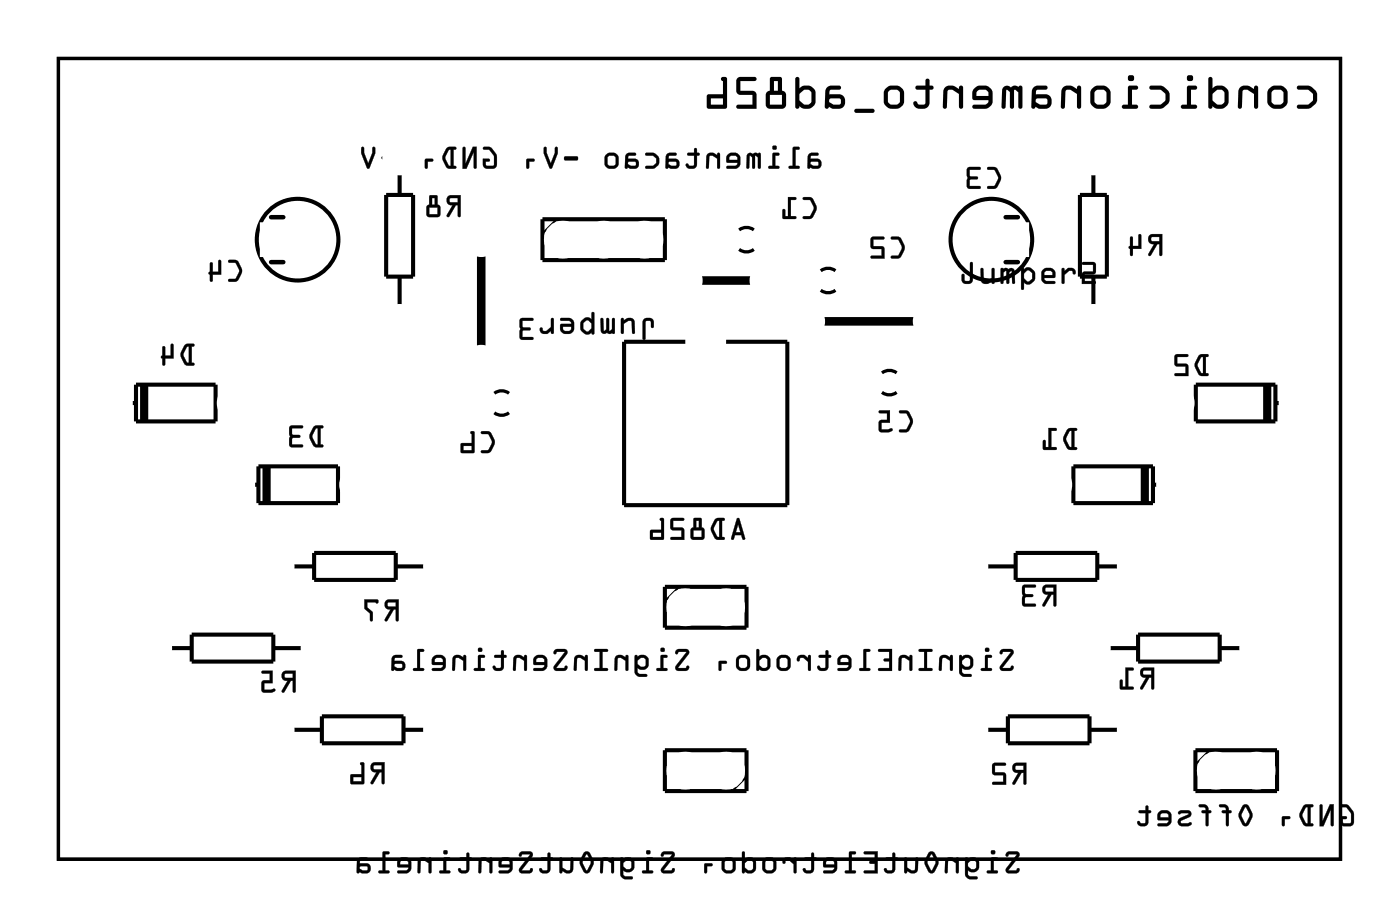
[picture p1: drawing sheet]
<svg xmlns="http://www.w3.org/2000/svg" width="87mm" height="57mm" viewBox="0 0 87 57" stroke-linecap="round" stroke-linejoin="round" font-family="sans-serif">
<path d="M3.6 3.6h79.8v49.8h-79.8zM46.9 14.3a.73 .73 0 0 0-.9 0M46.9 15.5a.73 .73 0 0 1-.9 0M52 16.8a.73 .73 0 0 0-.9 0M52 18.1a.73 .73 0 0 1-.9 0M31.7 24.5a.73 .73 0 0 0-.9 0M31.7 25.7a.73 .73 0 0 1-.9 0M55.8 23.2a.73 .73 0 0 0-.9 0M55.8 24.4a.73 .73 0 0 1-.9 0" fill="none" stroke="#000" stroke-width=".2"/>
<g fill="#000">
<path d="M14.2 16.2l.1 .1 .4 .1 .2 .4-.2 .5-.4 .1-.1 .1h.1a.6 .6 0 0 0 .8-.6l-.1-.2-.2-.5h-.2zM13.1 16.3v.6l-.1 .1 .2 .5v-.4h.6v-.9h-.1h-.1v.7h-.4v-.5z"/>
<path d="M14.2 16.2v.1l.5 .1 .2 .4-.2 .5h-.4a.1 .1 0 0 0-.1 .1 .1 .1 0 0 0 .1 .1l.5-.1 .3-.6-.3-.6zM14.2 16.2h.5l.3 .5a.83 .83 0 0 1-.3 .8h-.4l-.1-.1h.1l.4-.1 .2-.4v-.2l-.2-.4h-.4zM13.1 16.3v.6a.09 .09 0 0 0-.1 .1 .09 .09 0 0 0 .1 .1v.3a.1 .1 0 0 0 .1 .1 .1 .1 0 0 0 .1-.1l-.1-.3h.6v-.9a.1 .1 0 0 0-.1 0 .1 .1 0 0 0-.1 0v.7h-.4v-.5zM13.1 16.3l.1 .1v.5h.4v-.7h.1h.1v.9h-.6v.3v.1l-.2-.5 .1-.1z"/>
<path d="M27.9 12.2a.32 .32 0 0 0-.1 .4 .32 .32 0 0 0 .4 .2l-.4 .6 .1 .1 .5-.7h.1v.6l.1 .1 .1-1.4zM28 12.3h.5v.3h-.5zM26.7 12.2v.5l-.2 .2 .1 .5 .1 .1h.6l.1-.2v-.4l-.2-.2v-.5zM26.7 12.9h.5v.4h-.5zM26.9 12.3h.2v.4h-.2z"/>
<path d="M27.9 12.2a.32 .32 0 0 0-.1 .4 .32 .32 0 0 0 .4 .2l-.4 .6a.1 .1 0 0 0 0 .1 .1 .1 0 0 0 .2 0l.4-.7h.1v.6a.1 .1 0 0 0 .1 .1 .1 .1 0 0 0 .1-.1v-1.3h-.6zM27.9 12.2l.8-.1-.1 1.4-.1-.1v-.6h-.1l-.4 .7-.2-.1 .4-.6a.31 .31 0 0 1-.4-.2 .31 .31 0 0 1 .1-.4zM28 12.3h.5v.3h-.5zM28 12.3v.3h.5v-.3zM26.7 12.2v.5l-.2 .2v.5l.2 .1h.6l.1-.2v-.4l-.2-.2v-.5zM26.7 12.2h.5v.5l.2 .2v.4l-.1 .2h-.6l-.1-.1-.1-.5 .2-.2zM26.7 12.9h.5v.4h-.5zM26.7 12.9v.4h.5v-.4zM26.9 12.3h.2v.4h-.2zM26.9 12.3v.4h.2v-.4z"/>
<path d="M50 12.3v.1h.4l.3 .5-.3 .5h-.4v.2a.6 .6 0 0 0 .8-.6v-.2l-.2-.5h-.2zM49 12.3v1.1h-.1v-.3l-.1-.1-.1 .6h.8v-.2h-.3v-1h.3l.1-.1z"/>
<path d="M50 12.3v.1l.4 .1 .2 .4-.2 .5h-.4a.1 .1 0 0 0 0 .1 .1 .1 0 0 0 0 .1l.6-.1 .2-.6-.3-.6zM50 12.3h.5l.3 .5a.83 .83 0 0 1-.4 .8h-.4v-.1l.4-.1 .2-.4v-.2l-.2-.4h-.4zM49 12.2v1.2h-.1v-.3a.1 .1 0 0 0-.1-.1 .1 .1 0 0 0-.1 .1v.5h.8a.1 .1 0 0 0 .1-.1 .1 .1 0 0 0-.1-.1h-.3v-1h.3a.1 .1 0 0 0 .1-.1 .1 .1 0 0 0-.1-.1zM49 12.3h.6l-.1 .1h-.3v1.1h.3v.1h-.8l.1-.6 .1 .1v.4h.2z"/>
<path d="M50.4 9.6l-.1 .8 .6 .1a.32 .32 0 0 0 .2-.3 .32 .32 0 0 0-.2-.3h-.4v-.1v-.1h.4v-.2zM50.5 10.1h.4v.2h-.3l-.2-.1zM49.4 9.2l-.1 1.1h-.2v.1l.6 .1v-.2h-.2v-1h.2l.1-.1zM48.1 9.5v.8h-.2l-.1 .1 .7 .1v-.2h-.2v-.6h.2v-.1zM48.1 9.2a.14 .14 0 0 0 .2 0 .14 .14 0 0 0-.2 0zM46.5 9.6v.9l.1-.1 .1-.7 .1 .1v.7l.2-.1v-.7l.2 .1v.6l.1 .1v-1zM45.3 9.6l-.1 .2v.3l.7 .1-.1 .1h-.5l-.1 .2 .7-.1 .2-.2-.1-.5-.3-.2h-.2zM45.4 9.7h.4l.1 .2h-.5zM44 9.6v.2v.7l.1-.1v-.6l.1-.1 .4 .2v.5l.2 .1v-1h-.1l-.1 .2-.3-.2zM42.8 9.5v.2h.4v.5l-.3 .1-.1-.1h-.1a.35 .35 0 0 0 .3 .3 .35 .35 0 0 0 .4-.3v-.5l.1-.1-.1-.1v-.3l-.2 .1v.2zM41.5 9.6l-.1 .8 .6 .1a.32 .32 0 0 0 .3-.3 .32 .32 0 0 0-.3-.3h-.4v-.1l.1-.1h.4v-.2zM41.6 10.1h.5v.2h-.3l-.2-.1zM40.2 9.5v.2h.4l.2 .2v.2l-.1 .2-.5 .1v.1h.4a.5 .5 0 0 0 .4-.5 .5 .5 0 0 0-.4-.5zM39 9.6l-.1 .8 .6 .1a.32 .32 0 0 0 .3-.3 .32 .32 0 0 0-.3-.3h-.4v-.1l.1-.1h.3v-.2zM39.1 10.1h.4l.1 .2h-.3l-.2-.1zM37.5 10a.5 .5 0 0 0 1 0 .5 .5 0 0 0-1 0zM37.9 9.7h.3l.1 .1v.4l-.1 .1h-.3l-.1-.1zM35.1 9.7v.2l.1 .1h.7l.1-.1-.1-.2zM33.9 9.2l-.1 .3 .4 .9 .1 .1 .4-1v-.3h-.2v.3l-.2 .7-.3-.7v-.3zM32.8 9.9v.5v.1l.1-.1v-.4h.3h.1l-.1-.1zM30.1 9.2v.1h.4l.3 .5v.4l-.1 .1h-.5v-.3h.2l.1-.1h-.4v.5l.2 .1h.5l.1-.3a.92 .92 0 0 0-.5-1.1zM28.8 9.2v1.3h.2l.5-1.1v1l.1 .1 .1-1.4h-.3l-.4 1.1v-1zM27.8 9.2a.81 .81 0 0 0 0 1.2l.5 .1 .1-.1-.2-.1v-1h.2v-.1l-.4-.1zM27.9 9.3h.2v1h-.2l-.2-.5zM26.5 9.9l-.1 .5 .1 .1 .1-.1v-.4h.3h.1l-.1-.1zM23.8 9.7v.2h.3v.3h.1h.1v-.3h.3v-.1v-.1h-.3v-.3h-.1h-.1v.3zM22.5 9.2v.3l.3 .9 .2 .1 .4-1-.1-.3h-.1v.3l-.3 .7-.2-.7v-.3z"/>
<path d="M50.3 9.6l-.1 .8a.09 .09 0 0 0 .1 .1 .09 .09 0 0 0 .1-.1l.5 .1a.32 .32 0 0 0 .2-.3 .32 .32 0 0 0-.2-.3h-.5l.1-.2h.4a.1 .1 0 0 0 .1-.1 .1 .1 0 0 0-.1-.1zM50.4 9.6l.5-.1v.2h-.4l-.1 .1v.1h.5a.31 .31 0 0 1 .2 .3 .31 .31 0 0 1-.2 .3l-.6-.1zM50.5 10.1h.4v.2h-.3l-.2-.1zM50.5 10.1l-.1 .1 .2 .1h.3v-.3zM49.4 9.2l-.1 1.1h-.1a.1 .1 0 0 0-.1 .1 .1 .1 0 0 0 .1 .1h.5a.1 .1 0 0 0 .1-.1 .1 .1 0 0 0-.1-.1h-.2v-1h.2a.1 .1 0 0 0 .1-.1 .1 .1 0 0 0-.1-.1zM49.4 9.2h.4l-.1 .1h-.2v1h.2v.2l-.6-.1v-.1h.2zM48.1 9.5v.8h-.2a.1 .1 0 0 0-.1 .1 .1 .1 0 0 0 .1 .1h.5a.1 .1 0 0 0 .1-.1 .1 .1 0 0 0-.1-.1h-.1v-.6h.1a.1 .1 0 0 0 .1-.1 .1 .1 0 0 0-.1-.1zM48.1 9.5l.4 .1v.1h-.3v.6h.3v.2l-.7-.1 .1-.1h.2zM48.1 9.2a.15 .15 0 0 0 .3 0 .15 .15 0 0 0-.3 0zM48.1 9.2a.13 .13 0 0 1 .2 0 .13 .13 0 0 1-.2 0zM46.5 9.6l-.1 .8a.1 .1 0 0 0 .1 .1 .1 .1 0 0 0 .1-.1l.1-.7 .1 .1v.6a.1 .1 0 0 0 .1 .1 .1 .1 0 0 0 .1-.1v-.7l.2 .1v.6a.1 .1 0 0 0 .1 .1 .1 .1 0 0 0 .1-.1l-.1-.9zM46.6 9.6l.7-.1v1l-.1-.1v-.6l-.2-.1v.8l-.2-.1v-.6l-.1-.1-.1 .7-.1 .1zM45.3 9.6l-.1 .2v.3h.7l-.1 .2h-.5a.1 .1 0 0 0-.1 .1 .1 .1 0 0 0 .1 .1h.5l.2-.1 .1-.1v-.5l-.3-.3h-.3zM45.3 9.6l.4-.1 .3 .2 .1 .5-.2 .2-.7 .1 .1-.2h.5l.1-.1v-.1h-.7v-.3zM45.4 9.7h.4l.1 .2h-.5zM45.4 9.7v.3h.5l-.1-.3zM44 9.6l-.1 .8a.09 .09 0 0 0 .1 .1 .09 .09 0 0 0 .1-.1v-.6l.3-.1 .2 .2v.5a.1 .1 0 0 0 .1 .1 .1 .1 0 0 0 .1-.1v-.8a.1 .1 0 0 0-.1-.1 .11 .11 0 0 0-.1 .2l-.3-.2zM44.1 9.6l.2-.1 .3 .2 .1-.2h.1v1l-.2-.1v-.5l-.2-.2h-.3v.7l-.1 .1v-.7zM42.8 9.5v.2h.4v.5l-.3 .1-.1-.1h-.1a.21 .21 0 0 0 0 .2 .21 .21 0 0 0 .2 .1h.3l.2-.2v-.6h.1a.1 .1 0 0 0 .1-.1 .1 .1 0 0 0-.1-.1h-.1v-.2a.1 .1 0 0 0-.1-.1 .1 .1 0 0 0-.1 .1v.2zM42.8 9.5h.4v-.2l.1-.1 .1 .3 .1 .1-.1 .1v.5a.37 .37 0 0 1-.4 .3 .37 .37 0 0 1-.3-.2l.1-.1 .1 .1h.2l.1-.1v-.5h-.4zM41.5 9.6l-.1 .8a.09 .09 0 0 0 .1 .1 .09 .09 0 0 0 .1-.1l.4 .1a.32 .32 0 0 0 .3-.3 .32 .32 0 0 0-.3-.3h-.4l.1-.2h.3a.1 .1 0 0 0 .1-.1 .1 .1 0 0 0-.1-.1zM41.5 9.6l.6-.1v.2h-.4l-.1 .1v.1h.4a.31 .31 0 0 1 .3 .3 .31 .31 0 0 1-.3 .3l-.6-.1zM41.6 10.1h.5v.2h-.3l-.2-.1zM41.6 10.1v.1l.2 .1h.3v-.3zM40.2 9.5v.2h.4l.2 .2v.3l-.1 .1h-.5a.1 .1 0 0 0-.1 .1 .1 .1 0 0 0 .1 .1l.6-.1a.49 .49 0 0 0 .1-.8l-.2-.1zM40.2 9.5h.5l.2 .2 .1 .2-.1 .4-.2 .2h-.5v-.2h.4l.3-.2-.1-.2-.1-.2h-.5zM39 9.6l-.1 .8a.09 .09 0 0 0 .1 .1 .09 .09 0 0 0 .1-.1l.4 .1a.32 .32 0 0 0 .3-.3 .32 .32 0 0 0-.3-.3h-.4v-.2h.4a.1 .1 0 0 0 .1-.1 .1 .1 0 0 0-.1-.1zM39 9.6l.5-.1v.2h-.4v.1v.1h.4a.31 .31 0 0 1 .3 .3 .31 .31 0 0 1-.3 .3l-.6-.1zM39.1 10.1h.4l.1 .2h-.3l-.2-.1zM39.1 10.1v.1l.2 .1h.3l-.1-.3zM37.5 10a.51 .51 0 0 0 1 0 .51 .51 0 0 0-1 0zM37.6 10a.49 .49 0 0 1 .9 0 .49 .49 0 0 1-.9 0zM37.9 9.7h.3l.1 .1v.4l-.1 .1-.4-.1zM37.9 9.7l-.1 .5 .1 .1h.3l.1-.1v-.4l-.1-.1zM35.1 9.7v.2l.1 .1h.7l.1-.1-.1-.2zM35.1 9.8l.8-.1 .1 .2-.1 .1h-.7zM33.9 9.2l-.1 .3 .5 1 .4-1v-.3a.1 .1 0 0 0-.1-.1 .1 .1 0 0 0-.1 .1v.3l-.2 .7-.3-.7v-.3zM33.9 9.2h.1v.3l.3 .7 .2-.7 .1-.3h.1v.3l-.4 1-.1-.1-.4-.9zM32.8 9.9l-.1 .5a.1 .1 0 0 0 .1 .1 .1 .1 0 0 0 .1-.1v-.4l.3 .1a.1 .1 0 0 0 .1-.1 .1 .1 0 0 0-.1-.1zM32.8 9.9h.4l.1 .1h-.1h-.3v.4l-.1 .1v-.1zM30.1 9.2v.1h.3l.3 .3v.7h-.4l-.1-.3 .2 .1a.1 .1 0 0 0 .1-.1 .1 .1 0 0 0-.1-.1h-.4l.1 .5 .2 .1 .6-.1v-.2v-.7l-.4-.4zM30.1 9.2l.3-.1 .2 .1a.9 .9 0 0 1 .2 1.3h-.6l-.1-.2v-.4h.4l-.1 .1h-.2l.1 .3h.4l.1-.1-.1-.6-.3-.3h-.3zM28.8 9.2v1.3h.2l.5-1.1v1a.1 .1 0 0 0 .1 .1 .1 .1 0 0 0 .1-.1v-1.3h-.3l-.4 1.1v-1zM28.8 9.2h.2v1l.4-1.1h.3l-.1 1.4-.1-.1v-1l-.5 1.1h-.2zM27.8 9.2l-.3 .5 .1 .3 .2 .5h.5a.1 .1 0 0 0 .1-.1 .1 .1 0 0 0-.1-.1h-.1v-1h.1a.1 .1 0 0 0 .1-.1 .1 .1 0 0 0-.1-.1zM27.8 9.2l.2-.1 .4 .1-.1 .1h-.1v1h.2l-.1 .2-.4-.1-.3-.4v-.4zM27.9 9.3h.2v1h-.2l-.2-.5zM27.9 9.3l-.2 .5 .2 .5h.2v-1zM26.5 9.9l-.1 .5a.1 .1 0 0 0 .1 .1 .1 .1 0 0 0 .1-.1v-.4l.3 .1a.1 .1 0 0 0 .1-.1 .1 .1 0 0 0-.1-.1zM26.5 9.9h.4l.1 .1h-.1h-.3v.4l-.1 .1v-.1zM23.8 9.7v.2h.3v.3a.1 .1 0 0 0 .1 .1 .1 .1 0 0 0 .1-.1v-.3h.2a.1 .1 0 0 0 .1-.1 .1 .1 0 0 0-.1-.1h-.2v-.2a.1 .1 0 0 0-.1-.1 .1 .1 0 0 0-.1 .1v.2zM23.8 9.8l.3-.1 .1-.3h.1v.3h.3v.1v.1h-.3v.3h-.1l-.1-.3h-.3zM22.5 9.2v.3l.4 1 .5-1v-.3a.1 .1 0 0 0-.1-.1 .1 .1 0 0 0-.1 .1v.3l-.3 .7-.2-.7v-.3zM22.5 9.2h.1l.1 .3 .2 .7 .3-.7v-.3h.1l.1 .3-.4 1-.2-.1-.3-.9z"/>
<path d="M55.5 14.7v.2h.4l.2 .5-.2 .5h-.4l-.1 .1 .1 .1a.6 .6 0 0 0 .8-.6v-.3l-.2-.4-.2-.1zM54.2 14.8v.6l.2 .1h.5v.4h-.6l-.1 .1 .9 .1-.1-.7-.6-.1v-.4h.6v-.1z"/>
<path d="M55.5 14.7v.2h.4l.2 .5-.2 .5h-.4a.1 .1 0 0 0-.1 .1 .1 .1 0 0 0 .1 .1l.6-.1 .2-.6-.3-.7zM55.5 14.7l.5 .1 .3 .4a.83 .83 0 0 1-.4 .9h-.4v-.1v-.1h.4l.2-.4v-.2l-.2-.4h-.4zM54.2 14.8v.6l.7 .1v.4h-.6a.1 .1 0 0 0-.1 .1 .1 .1 0 0 0 .1 .1h.8l-.1-.7-.6-.1v-.4h.6a.1 .1 0 0 0 .1-.1 .1 .1 0 0 0-.1-.1zM54.2 14.8h.8v.1h-.7v.4l.7 .1 .1 .7-.9-.1 .1-.1h.6v-.4h-.5l-.2-.1z"/>
<path d="M60.4 16.3l.2 .1v1a.37 .37 0 0 1-.4 .3 .37 .37 0 0 1-.4-.3v-.3a.1 .1 0 0 1 .1-.1 .1 .1 0 0 1 .1 .1l.1 .3h.2zM60.4 16.3v1.1l-.4 .1-.1-.5v.1v.3a.35 .35 0 0 0 .3 .3 .35 .35 0 0 0 .3-.3v-1zM61 16.7h.2v.7l.1 .1 .4-.2v-.5a.1 .1 0 0 1 .1-.1 .1 .1 0 0 1 .1 .1v.8a.1 .1 0 0 1-.1 .1 .11 .11 0 0 1-.1-.2 .39 .39 0 0 1-.7-.1zM61.1 16.7l-.1 .7a.32 .32 0 0 0 .5 .2l.2-.1 .1 .1h.1v-.9h-.2v.6l-.4 .2-.1-.1v-.7zM62.3 16.7h.3h.2a.21 .21 0 0 1 .2 0 .21 .21 0 0 1 .1 .2l.1 .7a.1 .1 0 0 1-.1 .1 .1 .1 0 0 1-.1-.1l-.1-.8-.1 .1v.7a.1 .1 0 0 1-.1 .1 .1 .1 0 0 1-.1-.1v-.8l-.1 .2v.6a.1 .1 0 0 1-.1 .1 .1 .1 0 0 1-.1-.1zM62.3 16.7v.9h.1v-.7l.2-.1 .1 .8h.1v-.7l.1-.1 .1 .8h.1v-.9zM63.6 16.6h.1v.2l.2-.2h.2l.3 .2v.2a.5 .5 0 0 1-.2 .6l-.3 .1-.2-.1v.3a.1 .1 0 0 1-.1 .1 .1 .1 0 0 1-.1-.1zM63.6 16.7v1.2v.1l.1-.1v-.4l.2 .2 .3-.1 .2-.2v-.4l-.3-.3-.2-.1-.2 .2v-.1zM63.9 16.8l-.2 .2v.3l.3 .2 .2-.2v-.3l-.2-.2zM63.9 16.8h.1l.3 .2-.1 .3-.2 .2-.3-.2v-.3zM64.9 16.8l.2-.1h.3l.2 .1 .1 .2v.3h-.7l.1 .2h.5a.1 .1 0 0 1 .1 .1 .1 .1 0 0 1-.1 .1h-.5l-.2-.2-.1-.2zM64.9 16.8l-.1 .5 .1 .2 .2 .1h.6l-.1-.1h-.5l-.1-.2h.7v-.3l-.1-.2-.5-.1zM65 16.9v.2h.5l-.1-.2zM65 16.9l.4-.1 .1 .3h-.5zM66.1 16.7h.1l.1 .2 .2-.2a.33 .33 0 0 1 .3 0 .33 .33 0 0 1 .1 .3 .14 .14 0 0 1-.1 0 .14 .14 0 0 1-.1-.1l-.2-.1-.2 .3v.5a.1 .1 0 0 1-.1 .1 .1 .1 0 0 1-.1-.1zM66.1 16.7v.9h.1v-.5l.3-.3h.2l.2 .2a.23 .23 0 0 0 0-.2 .23 .23 0 0 0-.2-.1h-.2l-.3 .2v-.2zM67.4 16.3h.6l.2 .1v.6l-.7 .1v.4h.6a.1 .1 0 0 1 .1 .1 .1 .1 0 0 1-.1 .1h-.8l.1-.8h.6v-.4h-.6zM67.4 16.3v.2h.6v.4h-.6l-.1 .8 .9-.1v-.1h-.7v-.4l.7-.1v-.6l-.2-.1z"/>
<path d="M60.4 16.3l.1 .1v1a.36 .36 0 0 1-.3 .3 .36 .36 0 0 1-.3-.3v-.3v-.1l.1 .1 .1 .4 .3-.1zM61.1 16.7h.1v.7l.1 .1 .4-.2v-.6h.2v.9h-.2v-.1a.38 .38 0 0 1-.3 .2 .38 .38 0 0 1-.4-.3zM62.3 16.7h.8v.9h-.1l-.1-.8-.1 .1v.7h-.2v-.8l-.1 .2-.1 .6h-.1zM63.6 16.7h.1v.1l.2-.2h.2l.3 .3a.54 .54 0 0 1-.4 .8l-.3-.1v.4h-.1zM63.9 16.8l-.2 .2v.3l.3 .2 .2-.2v-.3l-.2-.2zM64.9 16.8l.2-.1h.3l.2 .1 .1 .2v.3h-.7l.1 .2h.5l.1 .1-.6 .1-.2-.2-.1-.2zM65 16.9v.2h.5l-.1-.2zM66.1 16.7h.1l.1 .2 .2-.2a.33 .33 0 0 1 .3 0 .33 .33 0 0 1 .1 .3 .12 .12 0 0 1-.1 0 .12 .12 0 0 1-.1-.1l-.2-.1-.2 .3-.1 .5h-.1zM67.4 16.3h.6l.2 .1v.6l-.7 .1v.4h.7v.1l-.9 .1 .1-.8h.6v-.4h-.6z"/>
<path d="M61.5 10.4v.2h.4l.2 .5-.2 .5h-.4l-.1 .1h.1a.6 .6 0 0 0 .8-.5v-.3l-.2-.4-.2-.1zM60.2 10.4v1.2l.2 .1h.6v-.1h-.6v-.4l.4-.1h.1l-.1-.1-.4-.1v-.3h.6v-.2z"/>
<path d="M61.5 10.4v.2h.4l.2 .5-.2 .5h-.4a.1 .1 0 0 0-.1 .1 .1 .1 0 0 0 .1 .1l.6-.1 .2-.6-.3-.7zM61.5 10.4h.5l.3 .5a.83 .83 0 0 1-.4 .8h-.4h-.1l.1-.1h.4l.2-.4v-.2l-.2-.4-.4-.1zM60.2 10.4v1.2l.2 .2h.6a.1 .1 0 0 0 .1-.1 .1 .1 0 0 0-.1-.1h-.6v-.4h.4a.1 .1 0 0 0 .1-.1 .1 .1 0 0 0-.1-.1l-.4-.1v-.3h.6a.1 .1 0 0 0 .1-.1 .1 .1 0 0 0-.1-.1zM60.2 10.4h.8v.2h-.7l.1 .4h.4l.1 .1h-.1l-.4 .1-.1 .4h.7v.1h-.6l-.2-.1z"/>
<path d="M71.5 14.6a.32 .32 0 0 0 0 .4 .32 .32 0 0 0 .3 .2l-.3 .7h.1l.4-.7h.2v.6l.1 .1v-1.3zM71.7 14.8l.5-.1v.3h-.5zM70.4 14.7l-.1 .6-.1 .1 .2 .5h.1v-.4h.5v-.9h-.1v.7h-.4v-.5z"/>
<path d="M71.5 14.6a.32 .32 0 0 0 0 .4 .32 .32 0 0 0 .3 .2l-.3 .6a.1 .1 0 0 0 0 .1 .1 .1 0 0 0 .1 0l.4-.7h.2l-.1 .6a.1 .1 0 0 0 .1 .1 .1 .1 0 0 0 .1-.1v-1.3h-.6zM71.5 14.6h.8v1.3l-.1-.1v-.6h-.2l-.4 .7h-.1l.3-.7a.31 .31 0 0 1-.3-.2 .31 .31 0 0 1 0-.4zM71.7 14.8l.5-.1v.3h-.5zM71.7 14.8v.2h.5v-.3zM70.4 14.7l-.1 .6a.09 .09 0 0 0-.1 .1 .09 .09 0 0 0 .1 .1v.3a.1 .1 0 0 0 .1 .1 .1 .1 0 0 0 .1-.1v-.3h.5v-.9a.1 .1 0 0 0-.1-.1 .1 .1 0 0 0-.1 .1l.1 .7h-.4v-.5zM70.4 14.7l.1 .1v.5h.4v-.7h.1v.9h-.5v.3l-.1 .1-.1-.5v-.1z"/>
<path d="M80.8 5.4v.2h.6l.3 .3v.3l-.2 .3h-.7a.13 .13 0 0 0-.1 .1 .13 .13 0 0 0 .1 .2l.7-.1 .3-.2a.74 .74 0 0 0 0-.9l-.3-.3zM80.8 5.4l.6-.1 .2 .1a.71 .71 0 0 1 0 1.3l-.2 .1h-.6a.13 .13 0 0 1-.1-.2 .13 .13 0 0 1 .1-.1h.7l.2-.3v-.3l-.3-.3h-.6zM79 5.5a1.02 1.02 0 0 0-.1 .8v.2l.3 .2 .5 .1 .3-.2a1.05 1.05 0 0 0 .1-.9l-.1-.2a.64 .64 0 0 0-.7-.2zM79 5.5l.3-.2h.5l.3 .4a1.05 1.05 0 0 1-.1 .9l-.3 .2-.5-.1-.3-.2v-.2a1.02 1.02 0 0 1 .1-.8zM79.2 5.6h.5l.2 .1v.6l-.1 .2h-.5l-.2-.1v-.6zM79.2 5.6l-.1 .2v.6l.2 .1h.5l.1-.2v-.6l-.2-.1zM77.2 5.4l-.1 .3-.1 .9a.14 .14 0 0 0 .2 .2 .13 .13 0 0 0 .1-.2v-.9l.2-.1h.1l.5 .2v.8a.13 .13 0 0 0 .1 .2 .13 .13 0 0 0 .1-.2v-1.1a.13 .13 0 0 0-.1-.2 .13 .13 0 0 0-.1 .2l-.5-.2zM77.2 5.4l.4-.1 .4 .2a.14 .14 0 0 1 .2-.2 .13 .13 0 0 1 .1 .2v1.1a.13 .13 0 0 1-.1 .2 .14 .14 0 0 1-.2-.2v-.8l-.4-.2h-.1l-.2 .1v.9a.13 .13 0 0 1-.1 .2 .14 .14 0 0 1-.2-.2l.1-.9zM75.2 4.8v1.8a.14 .14 0 0 0 .2 .2 .13 .13 0 0 0 .1-.2l.3 .2 .3-.1 .2-.1a1.07 1.07 0 0 0 .2-.9l-.4-.4h-.4l-.2 .2v-.6zM75.2 4.8l.3 .1v.6l.2-.2h.4l.4 .4a1.07 1.07 0 0 1-.2 .9l-.2 .1-.3 .1-.3-.2a.13 .13 0 0 1-.1 .2 .14 .14 0 0 1-.2-.2zM75.5 5.8l.3-.2h.3l.1 .2v.6l-.4 .1-.3-.2zM75.5 5.8v.5l.3 .2h.2l.2-.1v-.7l-.2-.1h-.2zM73.9 5.4v1.1h-.3a.13 .13 0 0 0-.1 .1 .13 .13 0 0 0 .1 .2h.8a.13 .13 0 0 0 .1-.2 .13 .13 0 0 0-.1-.1h-.3v-.9h.3a.13 .13 0 0 0 .1-.1 .13 .13 0 0 0-.1-.2zM73.9 5.4l.5-.1a.13 .13 0 0 1 .1 .2 .13 .13 0 0 1-.1 .1h-.3v.9h.3a.13 .13 0 0 1 .1 .1 .13 .13 0 0 1-.1 .2h-.8a.13 .13 0 0 1-.1-.2 .13 .13 0 0 1 .1-.1h.3zM73.9 4.9a.2 .2 0 0 0 .4 0 .2 .2 0 0 0-.4 0zM73.9 4.9a.2 .2 0 0 1 .4 0 .2 .2 0 0 1-.4 0zM71.6 5.4v.2h.6l.3 .3v.3l-.2 .3h-.6a.13 .13 0 0 0-.2 .1 .14 .14 0 0 0 .2 .2l.6-.1 .4-.2a.74 .74 0 0 0 0-.9l-.4-.3zM71.6 5.4l.6-.1 .3 .1a.71 .71 0 0 1-.1 1.3l-.2 .1h-.5a.14 .14 0 0 1-.2-.2 .13 .13 0 0 1 .2-.1h.6l.2-.3v-.3l-.3-.3h-.6zM70.2 5.4v1.1h-.2a.13 .13 0 0 0-.2 .1 .14 .14 0 0 0 .2 .2h.7a.13 .13 0 0 0 .1-.2 .13 .13 0 0 0-.1-.1h-.2v-.9h.2a.13 .13 0 0 0 .1-.1 .13 .13 0 0 0-.1-.2zM70.2 5.4l.5-.1a.13 .13 0 0 1 .1 .2 .13 .13 0 0 1-.1 .1h-.2v.9h.2a.13 .13 0 0 1 .1 .1 .13 .13 0 0 1-.1 .2h-.7a.14 .14 0 0 1-.2-.2 .13 .13 0 0 1 .2-.1h.2zM70.2 4.9a.2 .2 0 0 0 .4 0 .2 .2 0 0 0-.4 0zM70.2 4.9a.2 .2 0 0 1 .4 0 .2 .2 0 0 1-.4 0zM68 5.5a1.02 1.02 0 0 0-.1 .8v.2l.3 .2 .5 .1 .3-.2a1.05 1.05 0 0 0 .1-.9l-.1-.2a.64 .64 0 0 0-.7-.2zM68 5.5l.3-.2h.5l.3 .4a1.05 1.05 0 0 1-.1 .9l-.3 .2-.5-.1-.3-.2v-.2a1.02 1.02 0 0 1 .1-.8zM68.2 5.6h.5l.2 .1v.6l-.2 .2h-.4l-.2-.1v-.6zM68.2 5.6l-.1 .2v.6l.2 .1h.4l.2-.2v-.6l-.2-.1zM66.2 5.4l-.1 .3-.1 .9a.14 .14 0 0 0 .2 .2 .13 .13 0 0 0 .1-.2v-.9l.1-.1h.2l.4 .2v.8a.14 .14 0 0 0 .2 .2 .13 .13 0 0 0 .1-.2v-1.1a.13 .13 0 0 0-.1-.2 .14 .14 0 0 0-.2 .2l-.4-.2zM66.2 5.4l.4-.1 .4 .2a.14 .14 0 0 1 .2-.2 .13 .13 0 0 1 .1 .2v1.1a.13 .13 0 0 1-.1 .2 .14 .14 0 0 1-.2-.2v-.8l-.4-.2h-.2l-.1 .1v.9a.13 .13 0 0 1-.1 .2 .14 .14 0 0 1-.2-.2l.1-.9zM64.3 5.4l-.1 .3v.9a.13 .13 0 0 0 .1 .2 .13 .13 0 0 0 .1-.2l.3 .2h.4a.46 .46 0 0 0 .4-.5 .46 .46 0 0 0-.4-.4h-.6v-.3h.6a.13 .13 0 0 0 .1-.1 .13 .13 0 0 0-.1-.2h-.5zM64.3 5.4l.3-.1h.5a.13 .13 0 0 1 .1 .2 .13 .13 0 0 1-.1 .1h-.6v.3h.6a.46 .46 0 0 1 .4 .4 .46 .46 0 0 1-.4 .5h-.4l-.3-.2a.13 .13 0 0 1-.1 .2 .13 .13 0 0 1-.1-.2v-.9zM64.5 6.2l.6-.1 .1 .3-.5 .1-.2-.2zM64.5 6.2v.1l.2 .2 .5-.1-.1-.3zM62.5 5.4l-.1 .2-.1 1a.14 .14 0 0 0 .2 .2 .13 .13 0 0 0 .1-.2l.1-1 .2 .1v.9a.13 .13 0 0 0 .1 .2 .13 .13 0 0 0 .1-.2l.1-1 .2 .1v.9a.13 .13 0 0 0 .1 .2 .13 .13 0 0 0 .1-.2v-1.1a.13 .13 0 0 0-.1-.2 .13 .13 0 0 0-.1 .1 .31 .31 0 0 0-.5 0l-.2-.1zM62.5 5.4l.2-.1 .2 .1a.31 .31 0 0 1 .5 0 .13 .13 0 0 1 .1-.1 .13 .13 0 0 1 .1 .2v1.1a.13 .13 0 0 1-.1 .2 .13 .13 0 0 1-.1-.2v-.9l-.2-.1h-.1v1a.13 .13 0 0 1-.1 .2 .13 .13 0 0 1-.1-.2v-.9l-.2-.1-.1 1a.13 .13 0 0 1-.1 .2 .14 .14 0 0 1-.2-.2l.1-1zM60.7 5.5l-.2 .3 .1 .4h.9v.1l-.2 .2h-.7a.13 .13 0 0 0-.1 .1 .13 .13 0 0 0 .1 .2h.8l.2-.2a1.05 1.05 0 0 0 .2-.9l-.2-.2a.63 .63 0 0 0-.6-.2zM60.6 5.5l.3-.2h.5l.4 .4a1.05 1.05 0 0 1-.2 .9l-.2 .2h-.8a.13 .13 0 0 1-.1-.2 .13 .13 0 0 1 .1-.1h.7l.2-.3h-.9l-.1-.4zM60.8 5.6h.6l.1 .1v.3h-.7zM60.8 5.6v.4h.7v-.3l-.1-.1zM58.8 5.4l-.1 .3v.9a.13 .13 0 0 0 .1 .2 .13 .13 0 0 0 .1-.2l.1-.9 .1-.1h.2l.4 .2v.8a.13 .13 0 0 0 .1 .2 .13 .13 0 0 0 .1-.2v-1.1a.13 .13 0 0 0-.1-.2 .13 .13 0 0 0-.1 .2l-.5-.2zM58.8 5.4l.4-.1 .5 .2a.13 .13 0 0 1 .1-.2 .13 .13 0 0 1 .1 .2v1.1a.13 .13 0 0 1-.1 .2 .13 .13 0 0 1-.1-.2v-.8l-.4-.2h-.2l-.1 .1-.1 .9a.13 .13 0 0 1-.1 .2 .13 .13 0 0 1-.1-.2v-.9zM57 5.4v.2h.6v.8l-.1 .1-.4-.1a.14 .14 0 0 0-.1-.1 .14 .14 0 0 0-.2 .1 .54 .54 0 0 0 .6 .4 .54 .54 0 0 0 .5-.4v-.8h.1a.13 .13 0 0 0 .1-.1 .13 .13 0 0 0-.1-.2h-.1v-.3a.13 .13 0 0 0-.2-.1 .13 .13 0 0 0-.1 .1v.3zM57 5.4l.6-.1v-.3a.13 .13 0 0 1 .1-.1 .13 .13 0 0 1 .2 .1v.3h.1a.13 .13 0 0 1 .1 .2 .13 .13 0 0 1-.1 .1h-.1v.8a.51 .51 0 0 1-.6 .4 .51 .51 0 0 1-.4-.4 .19 .19 0 0 1 .2-.1 .19 .19 0 0 1 .1 .2l.4-.1v-.8h-.6zM55.1 5.5a1.02 1.02 0 0 0-.1 .8l.1 .2 .2 .2 .6 .1 .2-.2a1.05 1.05 0 0 0 .2-.9l-.2-.2a.64 .64 0 0 0-.7-.2zM55.1 5.5l.3-.2h.5l.4 .4a1.05 1.05 0 0 1-.2 .9l-.2 .2-.6-.1-.2-.2-.1-.2a1.02 1.02 0 0 1 .1-.8zM55.3 5.6h.5l.2 .1v.6l-.1 .2h-.5l-.1-.1v-.6zM55.3 5.6v.2v.6l.1 .1h.5l.1-.2v-.6l-.2-.1zM53.2 6.8v.2h1.1a.13 .13 0 0 0 .1-.1 .13 .13 0 0 0-.1-.1zM53.2 6.8h1.1a.13 .13 0 0 1 .1 .1 .13 .13 0 0 1-.1 .1h-1.1zM51.5 5.4l-.1 .3-.1 .9a.14 .14 0 0 0 .2 .2 .13 .13 0 0 0 .1-.2l.2 .2h.4a.46 .46 0 0 0 .4-.5 .46 .46 0 0 0-.4-.4h-.6l.1-.3h.5a.13 .13 0 0 0 .1-.1 .13 .13 0 0 0-.1-.2h-.5zM51.5 5.4l.2-.1h.5a.13 .13 0 0 1 .1 .2 .13 .13 0 0 1-.1 .1h-.5l-.1 .3h.6a.46 .46 0 0 1 .4 .4 .46 .46 0 0 1-.4 .5h-.4l-.2-.2a.13 .13 0 0 1-.1 .2 .14 .14 0 0 1-.2-.2l.1-.9zM51.6 6.2l.7-.1v.3l-.4 .1-.3-.2zM51.6 6.2v.1l.3 .2 .4-.1v-.3zM49.5 4.8v1.8a.13 .13 0 0 0 .1 .2 .14 .14 0 0 0 .2-.2l.3 .2 .3-.1 .2-.1a1.07 1.07 0 0 0 .1-.9l-.3-.4h-.4l-.2 .2-.1-.6zM49.5 4.8l.2 .1 .1 .6 .2-.2h.4l.3 .4a1.07 1.07 0 0 1-.1 .9l-.2 .1-.3 .1-.3-.2a.14 .14 0 0 1-.2 .2 .13 .13 0 0 1-.1-.2zM49.8 5.8l.3-.2h.3l.1 .2v.6l-.4 .1-.3-.2zM49.8 5.8v.5l.3 .2h.2l.2-.1v-.7l-.2-.1h-.2zM48 4.8l-.1 .8-.2 .1v.2v.7l.2 .2 .9-.1 .1-.2v-.6l-.1-.2-.1-.1v-.7l-.2-.1zM48 4.8h.5l.2 .1v.7l.2 .1v.2v.6l-.1 .2-.9 .1-.2-.2v-.7v-.2l.2-.1zM47.9 5.9h.8v.6h-.8zM47.9 5.9v.6h.8v-.6zM48.2 5h.2v.6h-.2zM48.2 5v.6h.2v-.6zM45.9 4.9l-.1 .1 .1 .8 .2 .1h.7v.6h-.8a.13 .13 0 0 0-.2 .1 .14 .14 0 0 0 .2 .2h1.1v-.9l-.1-.2-.9-.1v-.6h.9a.13 .13 0 0 0 .1-.1 .13 .13 0 0 0-.1-.1h-.9zM45.9 4.9l.2-.1h.9a.13 .13 0 0 1 .1 .1 .13 .13 0 0 1-.1 .1h-.9v.6h.7l.2 .1 .1 .2v.9h-1.1a.14 .14 0 0 1-.2-.2 .13 .13 0 0 1 .2-.1h.8v-.6h-.7l-.2-.1-.1-.8zM44.9 4.8v.2h.1v.9h-1v.7l.1 .2h1l.1-.1 .1-1.8-.1-.1zM44.9 4.8h.3l.1 .1-.1 1.8-.1 .1h-1l-.1-.2v-.7h1v-.9h-.1zM44.2 6.1h.8v.4h-.8zM44.2 6.1v.4h.8v-.4z"/>
<path d="M80.8 5.4v.2h.6l.3 .3v.3l-.2 .3h-.7a.13 .13 0 0 0-.1 .1 .13 .13 0 0 0 .1 .2h.6a.73 .73 0 0 0 .6-.8 .73 .73 0 0 0-.6-.7zM79 5.5a1.02 1.02 0 0 0-.1 .8v.2l.3 .2 .5 .1 .3-.2a1.05 1.05 0 0 0 .1-.9l-.1-.2a.64 .64 0 0 0-.7-.2zM79.2 5.6h.5l.2 .1v.6l-.1 .2h-.5l-.2-.1v-.6zM77.2 5.4l-.1 .3-.1 .9a.14 .14 0 0 0 .2 .2 .13 .13 0 0 0 .1-.2v-.9l.2-.1h.1l.4 .2v.8a.14 .14 0 0 0 .2 .2 .13 .13 0 0 0 .1-.2v-1.1a.13 .13 0 0 0-.1-.2 .14 .14 0 0 0-.2 .2l-.4-.2zM75.2 4.8v1.8a.14 .14 0 0 0 .2 .2 .13 .13 0 0 0 .1-.2l.3 .2 .3-.1 .2-.1a1.07 1.07 0 0 0 .2-.9 .6 .6 0 0 0-.8-.4l-.2 .2v-.6zM75.5 5.8l.3-.2h.3l.1 .2v.6l-.2 .1h-.2l-.3-.2zM73.9 5.4v1.1h-.3a.13 .13 0 0 0-.1 .1 .13 .13 0 0 0 .1 .2h.8a.13 .13 0 0 0 .1-.2 .13 .13 0 0 0-.1-.1h-.3v-.9h.3a.13 .13 0 0 0 .1-.1 .13 .13 0 0 0-.1-.2zM73.9 4.9a.2 .2 0 0 0 .4 0 .2 .2 0 0 0-.4 0zM71.6 5.4v.2h.6l.3 .3v.3l-.2 .3h-.6a.13 .13 0 0 0-.2 .1 .14 .14 0 0 0 .2 .2h.5a.73 .73 0 0 0 .6-.8 .73 .73 0 0 0-.6-.7zM70.2 5.4v1.1h-.2a.13 .13 0 0 0-.2 .1 .14 .14 0 0 0 .2 .2h.7a.13 .13 0 0 0 .1-.2 .13 .13 0 0 0-.1-.1h-.2v-.9h.2a.13 .13 0 0 0 .1-.1 .13 .13 0 0 0-.1-.2zM70.2 4.9a.2 .2 0 0 0 .4 0 .2 .2 0 0 0-.4 0zM68 5.5a1.02 1.02 0 0 0-.1 .8v.2l.3 .2 .5 .1 .3-.2a1.05 1.05 0 0 0 .1-.9l-.1-.2a.64 .64 0 0 0-.7-.2zM68.2 5.6h.5l.2 .1v.6l-.2 .2h-.4l-.2-.1v-.6zM66.2 5.4l-.1 .3-.1 .9a.14 .14 0 0 0 .2 .2 .13 .13 0 0 0 .1-.2v-.9l.1-.1h.2l.4 .2v.8a.14 .14 0 0 0 .2 .2 .13 .13 0 0 0 .1-.2v-1.1a.13 .13 0 0 0-.1-.2 .14 .14 0 0 0-.2 .2l-.4-.2zM64.3 5.4l-.1 .3v.9a.13 .13 0 0 0 .1 .2 .13 .13 0 0 0 .1-.2l.3 .2h.4a.46 .46 0 0 0 .4-.5 .46 .46 0 0 0-.4-.4h-.6v-.3h.6a.13 .13 0 0 0 .1-.1 .13 .13 0 0 0-.1-.2h-.5zM64.5 6.2l.6-.1 .1 .3-.5 .1-.2-.2zM62.5 5.4l-.1 .2-.1 1a.14 .14 0 0 0 .2 .2 .13 .13 0 0 0 .1-.2l.1-1 .2 .1v.9a.13 .13 0 0 0 .1 .2 .13 .13 0 0 0 .1-.2l.1-1 .2 .1v.9a.13 .13 0 0 0 .1 .2 .13 .13 0 0 0 .1-.2v-1.1a.13 .13 0 0 0-.1-.2 .13 .13 0 0 0-.1 .1 .31 .31 0 0 0-.5 0l-.2-.1zM60.6 5.5l-.1 .3 .1 .4h.9v.1l-.2 .2h-.7a.13 .13 0 0 0-.1 .1 .13 .13 0 0 0 .1 .2h.8l.2-.2a1.05 1.05 0 0 0 .2-.9l-.2-.2a.63 .63 0 0 0-.6-.2zM60.8 5.6h.6l.1 .1v.3h-.7zM58.8 5.4l-.1 .3v.9a.13 .13 0 0 0 .1 .2 .13 .13 0 0 0 .1-.2l.1-.9 .1-.1h.2l.4 .2v.8a.13 .13 0 0 0 .1 .2 .13 .13 0 0 0 .1-.2v-1.1a.13 .13 0 0 0-.1-.2 .13 .13 0 0 0-.1 .2l-.5-.2zM57 5.4v.2h.6v.8l-.1 .1-.4-.1a.14 .14 0 0 0-.1-.1 .14 .14 0 0 0-.2 .1 .54 .54 0 0 0 .6 .4 .54 .54 0 0 0 .5-.4v-.8h.1a.13 .13 0 0 0 .1-.1 .13 .13 0 0 0-.1-.2h-.1v-.3a.13 .13 0 0 0-.2-.1 .13 .13 0 0 0-.1 .1v.3zM55.1 5.5a1.02 1.02 0 0 0-.1 .8l.1 .2 .2 .2 .6 .1 .2-.2a1.05 1.05 0 0 0 .2-.9l-.2-.2a.64 .64 0 0 0-.7-.2zM55.3 5.6h.5l.2 .1v.6l-.1 .2h-.5l-.1-.1v-.6zM53.2 6.8v.2h1.1a.13 .13 0 0 0 .1-.1 .13 .13 0 0 0-.1-.1zM51.5 5.4l-.1 .3-.1 .9a.14 .14 0 0 0 .2 .2 .13 .13 0 0 0 .1-.2l.2 .2h.4a.46 .46 0 0 0 .4-.5 .46 .46 0 0 0-.4-.4h-.6l.1-.3h.5a.13 .13 0 0 0 .1-.1 .13 .13 0 0 0-.1-.2h-.5zM51.6 6.2l.7-.1v.3l-.4 .1-.3-.2zM49.5 4.8v1.8a.13 .13 0 0 0 .1 .2 .14 .14 0 0 0 .2-.2l.3 .2 .3-.1 .2-.1a1.07 1.07 0 0 0 .1-.9 .6 .6 0 0 0-.7-.4l-.2 .2-.1-.6zM49.8 5.8l.3-.2h.3l.1 .2v.6l-.2 .1h-.2l-.3-.2zM48 4.8l-.1 .8-.2 .1v.2v.7l.2 .2 .9-.1 .1-.2v-.6v-.2l-.2-.1v-.7l-.2-.1zM47.9 5.9h.8v.6h-.8zM48.2 5h.2v.6h-.2zM45.9 4.9l-.1 .1 .1 .8 .2 .1h.7v.6h-.8a.13 .13 0 0 0-.2 .1 .14 .14 0 0 0 .2 .2h1.1v-.9l-.1-.2-.2-.1h-.7v-.6h.9a.13 .13 0 0 0 .1-.1 .13 .13 0 0 0-.1-.1h-.9zM44.9 4.8v.2h.1v.9h-1v.7l.1 .2h1l.1-.1 .1-1.8-.1-.1zM44.2 6.1h.8v.4h-.8z"/>
<path d="M3.6 3.6v49.8h79.8v-49.8zM3.6 3.6h79.8v49.8h-79.8z"/>
<path d="M11.5 21.5a.81 .81 0 0 0 0 1.2h.5l.1-.1h-.2v-1l.2-.1v-.1h-.4zM11.6 21.6h.2v1l-.2-.1-.2-.4zM10.1 21.6v.5l-.1 .1 .2 .5h.1v-.4h.5v-.8l-.1-.1h-.1v.7h-.3v-.5z"/>
<path d="M11.5 21.5l-.3 .5 .1 .2 .2 .5h.5a.1 .1 0 0 0 .1 0 .1 .1 0 0 0-.1-.1h-.1v-1h.1a.1 .1 0 0 0 .1-.1 .1 .1 0 0 0-.1-.1zM11.5 21.5l.2-.1h.4l-.1 .1h-.1v1.1h.2l-.1 .1h-.4l-.3-.5v-.3zM11.7 21.6h.1v1l-.2-.1-.2-.4zM11.6 21.6l-.2 .5 .2 .4 .2 .1v-1.1zM10.1 21.5v.6a.09 .09 0 0 0-.1 .1 .09 .09 0 0 0 .1 .1v.3a.1 .1 0 0 0 .1 .1 .1 .1 0 0 0 .1-.1v-.3h.5v-.8a.1 .1 0 0 0-.1-.1 .1 .1 0 0 0-.1 .1v.6h-.3v-.5zM10.1 21.6h.2v.5h.3v-.7h.1l.1 .1v.8h-.5v.3l-.1 .1-.2-.5 .1-.1z"/>
<path d="M19.5 26.5a.81 .81 0 0 0 0 1.2l.5 .1 .1-.1-.1-.1v-1h.1v-.1h-.4zM19.7 26.6h.1v1h-.2l-.2-.5zM18 26.5v1.2l.2 .1h.6v-.2h-.6v-.3l.4-.1 .1-.1h-.1l-.4-.1v-.4h.6l.1-.1z"/>
<path d="M19.5 26.5l-.2 .5v.3l.3 .5h.4a.1 .1 0 0 0 .1-.1 .1 .1 0 0 0-.1-.1v-1a.1 .1 0 0 0 .1-.1 .1 .1 0 0 0-.1-.1zM19.5 26.6l.2-.1h.4v.1h-.2v1.1h.2v.1h-.5l-.3-.5v-.3zM19.7 26.7l.1-.1v1h-.2l-.2-.5zM19.7 26.6l-.3 .5 .2 .5 .2 .1v-1.1zM18 26.5v1.2l.2 .1h.6a.1 .1 0 0 0 .1-.1 .1 .1 0 0 0-.1-.1h-.6v-.3l.4-.1a.1 .1 0 0 0 .1-.1 .1 .1 0 0 0-.1-.1h-.4v-.4h.6a.1 .1 0 0 0 .1-.1 .1 .1 0 0 0-.1-.1zM18.1 26.5h.8l-.1 .1h-.6v.4l.4 .1h.1l-.1 .1h-.4v.5h.6v.1h-.6l-.2-.1z"/>
<path d="M24 37.4a.32 .32 0 0 0 0 .3 .32 .32 0 0 0 .3 .2l-.4 .7h.2l.4-.7h.1v.7h.2v-1.3zM24.1 37.5h.5v.2h-.4zM22.7 37.3v.5l.3 .3v.5h.1l.1-.5-.3-.3v-.3h.5h.1v-.2z"/>
<path d="M24 37.4a.32 .32 0 0 0 0 .3 .32 .32 0 0 0 .3 .2l-.4 .6a.1 .1 0 0 0 .1 .1 .1 .1 0 0 0 .1 0l.4-.7h.1v.7a.1 .1 0 0 0 .1 0 .1 .1 0 0 0 .1 0v-1.3h-.6zM24 37.4l.8-.1v1.3h-.2v-.7h-.1l-.4 .7h-.1l.3-.7a.31 .31 0 0 1-.3-.2 .31 .31 0 0 1 0-.3zM24.2 37.5h.4v.2h-.4zM24.1 37.5l.1 .2h.4v-.3zM22.7 37.3v.6l.3 .2v.5a.1 .1 0 0 0 .1 0 .1 .1 0 0 0 .1 0v-.5l-.3-.3v-.3h.5h.1l.1-.2zM22.7 37.3h.8v.2l-.1-.1h-.6v.4l.4 .3-.1 .5h-.1v-.5l-.3-.3z"/>
<path d="M30 26.8v.2h.4l.2 .5-.2 .5h-.4l-.1 .1 .1 .1a.6 .6 0 0 0 .8-.6v-.3l-.3-.4-.2-.1zM29.3 26.8l.1 .8h-.7v.6l.8-.1v-1.2v-.1zM28.8 27.7h.6v.3h-.6z"/>
<path d="M29.9 26.8l.1 .2h.4l.2 .5-.2 .5h-.4a.1 .1 0 0 0-.1 .1 .1 .1 0 0 0 .1 .1l.5-.1 .3-.6-.3-.7zM30 26.8l.5 .1 .3 .4a.83 .83 0 0 1-.4 .9h-.4l-.1-.1 .1-.1h.4l.2-.4v-.2l-.2-.4h-.4zM29.3 26.8l.1 .8h-.7v.6l.8-.1v-1.2v-.1zM29.3 26.8l.2 .1v1.2l-.8 .1v-.6h.7zM28.8 27.7h.6v.3h-.6zM28.8 27.7v.3h.6v-.3z"/>
<path d="M40.1 19.9l.4-.1 .2 .2v.3l-.1 .1-.1-.1v-.3h-.3v1l-.1 .1-.1-.1v-1zM38.7 19.8h.1v.1a.38 .38 0 0 1 .4-.1 .38 .38 0 0 1 .3 .2v.7h-.2v-.7l-.2-.1-.3 .2v.6l-.1 .1zM37.4 19.8h.1l.1 .8 .1-.1 .1-.7h.1v.8l.2-.1v-.7h.1v.9h-.7zM36.2 19.9l.3-.2 .3 .2v-.4l.2-.1v1.3a.09 .09 0 0 1-.1 .1 .09 .09 0 0 1-.1-.1l-.3 .1-.3-.2-.1-.5zM36.3 20.1v.3l.3 .2 .2-.2v-.3l-.2-.2zM34.9 19.8h.6l.2 .2v.5l-.1 .2-.5 .1-.2-.2v-.4l.7-.1-.2-.1-.5-.1zM35 20.3l.1 .3h.3l.1-.1 .1-.2zM33.6 20.4h.1l.1 .2h.2l.3-.3v-.5h.1l.1 .9h-.2v-.1l-.2 .2a.33 .33 0 0 1-.4-.1 .33 .33 0 0 1-.1-.3zM32.4 19.8h.8l-.1 .1h-.6v.4l.5 .1v.1l-.5 .1v.4h.7v.1h-.7l-.2-.1z"/>
<path d="M40.1 19.8h.2h.3l.1 .5a.1 .1 0 0 1-.1 .1 .1 .1 0 0 1-.1-.1v-.3h-.3v1a.1 .1 0 0 1-.1 .1 .1 .1 0 0 1-.1-.1v-1zM40.1 19.9l-.1 .1v1l.1 .1 .1-.1v-1h.3l.1 .4 .1-.1v-.3l-.2-.2zM38.7 19.8h.1v.1a.39 .39 0 0 1 .7 .1v.7a.09 .09 0 0 1-.1 .1 .09 .09 0 0 1-.1-.1v-.7l-.2-.1-.3 .2v.6a.1 .1 0 0 1-.1 .1 .1 .1 0 0 1-.1-.1zM38.7 19.8v1l.1-.1v-.6l.3-.2 .2 .1 .1 .7h.1v-.7a.32 .32 0 0 0-.5-.2l-.2 .1v-.1zM37.4 19.8h.1l.1 .8 .1-.1v-.6a.1 .1 0 0 1 .1-.1 .1 .1 0 0 1 .1 .1l.1 .7 .1-.1v-.6a.1 .1 0 0 1 .1-.1 .1 .1 0 0 1 .1 .1v.8l-.4 .1-.1-.1a.21 .21 0 0 1-.3 .1 .21 .21 0 0 1-.1-.2zM37.4 19.8l.1 .9h.7v-.9h-.1v.7l-.1 .1-.1-.8h-.2v.7l-.1 .1-.1-.7zM36.2 19.9l.3-.2 .3 .2v-.4a.1 .1 0 0 1 .1-.1 .1 .1 0 0 1 .1 .1v1.2a.1 .1 0 0 1-.1 .1 .1 .1 0 0 1-.1-.1l-.1 .1h-.2l-.3-.2-.1-.5zM36.2 19.9l-.1 .2 .1 .5 .3 .2 .3-.2v.2h.2v-1.4l-.2 .1v.4l-.3-.2zM36.3 20.1v.3l.2 .2h.1l.2-.2v-.3l-.2-.2zM36.3 20.1l.3-.2 .2 .2v.3l-.2 .2-.3-.2zM34.9 19.8h.6l.2 .2v.5l-.1 .2-.5 .1-.2-.2v-.5h.7l-.2-.1h-.5zM34.9 19.8v.1h.5l.2 .2v.1h-.7v.2l.1 .3 .2 .1 .4-.1 .1-.2v-.5l-.2-.2zM35 20.3l.1 .3h.3l.1-.1 .1-.2zM35 20.3h.6v.2l-.2 .1h-.3zM33.6 20.4h.1l.1 .2h.2l.3-.3v-.4a.1 .1 0 0 1 .1-.1 .1 .1 0 0 1 .1 .1v.8a.1 .1 0 0 1-.1 .1 .1 .1 0 0 1-.1-.1v-.1l-.2 .2a.33 .33 0 0 1-.4-.1 .33 .33 0 0 1-.1-.3zM33.6 20.4a.31 .31 0 0 0 .1 .3 .31 .31 0 0 0 .4 0l.2-.1v.1h.2l-.1-.9h-.1v.5l-.3 .3h-.2l-.1-.2zM32.4 19.8h.7a.1 .1 0 0 1 .1 .1 .1 .1 0 0 1-.1 .1l-.6-.1v.4l.4 .1a.1 .1 0 0 1 .1 .1 .1 .1 0 0 1-.1 .1h-.4v.4h.6a.1 .1 0 0 1 .1 0 .1 .1 0 0 1-.1 .1h-.6l-.2-.1zM32.4 19.8v1.2l.1 .1h.6v-.1h-.6v-.4l.5-.1v-.1l-.5-.1v-.4h.6l.1-.1z"/>
<path d="M45.9 32.2l-.4 1.3 .1 .1 .1-.3h.4l.1 .2 .1 .1 .1-.1-.4-1.2zM45.9 32.6l.2 .5h-.3zM44.5 32.3a.81 .81 0 0 0 0 1.2l.5 .1 .1-.1-.2-.1v-1h.2v-.1l-.4-.1zM44.7 32.4h.1v1l-.2-.1-.2-.4zM43.2 32.2v.6l-.2 .2v.5l.2 .1h.5l.2-.2v-.4l-.2-.2v-.5zM43.2 33h.5v.4h-.5zM43.3 32.4h.2v.4h-.2zM41.8 32.3l-.1 .6 .2 .1h.5v.4h-.6l-.1 .1 .9 .1-.1-.7-.6-.1v-.4h.6l.1-.1zM41.1 32.2l.1 .8h-.7v.6l.8-.1v-1.2v-.1zM40.6 33.1h.6v.3h-.6z"/>
<path d="M45.9 32.2l-.4 1.3 .2 .1v-.3h.4l.1 .2 .1 .1 .1-.1-.4-1.2zM45.9 32.3h.1l.4 1.2-.1 .1-.1-.1-.1-.2h-.4l-.1 .2h-.1zM45.9 32.6l.2 .5h-.3zM45.9 32.6l-.1 .5h.3zM44.5 32.3l-.3 .5 .1 .3 .3 .4 .4 .1a.1 .1 0 0 0 .1-.1 .1 .1 0 0 0-.1-.1h-.1v-1h.1a.1 .1 0 0 0 .1-.1 .1 .1 0 0 0-.1-.1zM44.5 32.3l.2-.1 .4 .1v.1h-.2v1h.2v.2l-.5-.1-.3-.4v-.4zM44.7 32.4h.1v1l-.2-.1-.2-.4zM44.6 32.4l-.2 .5 .2 .5h.2v-1zM43.2 32.2v.6l-.2 .2v.5l.2 .1h.5l.2-.2v-.4l-.2-.2v-.5zM43.2 32.2l.5 .1v.5l.1 .2v.4l-.1 .2h-.5l-.2-.1v-.5l.2-.2zM43.2 33h.5v.4h-.5zM43.1 33v.4h.6v-.4zM43.3 32.4h.2v.4h-.2zM43.3 32.4v.4h.2v-.4zM41.8 32.3v.6l.6 .1v.4h-.6a.1 .1 0 0 0-.1 .1 .1 .1 0 0 0 .1 .1h.8l-.1-.8h-.6v-.4h.6a.1 .1 0 0 0 .1-.1 .1 .1 0 0 0-.1-.1zM41.8 32.3h.8l-.1 .1h-.6v.4l.6 .1 .1 .7-.9-.1 .1-.1h.6v-.4h-.5l-.2-.1zM41.1 32.2l.1 .8h-.7v.6l.8-.1v-1.2v-.1zM41.1 32.2l.2 .1v1.2l-.8 .1v-.6h.7zM40.6 33.1h.6v.3h-.6zM40.6 33.1v.3h.6v-.3z"/>
<path d="M56 25.5v.2h.4l.2 .5-.2 .5h-.4v.1v.1a.6 .6 0 0 0 .8-.6v-.3l-.2-.4-.2-.1zM54.7 25.5v.2h.5v.4l-.5 .1v.6l.2 .1h.4a.15 .15 0 0 0 .2 0 .16 .16 0 0 0-.1-.3l-.5 .1v-.4h.5v-.8z"/>
<path d="M56 25.5v.2h.4l.2 .5-.2 .5h-.4a.1 .1 0 0 0-.1 .1 .1 .1 0 0 0 .1 .1l.6-.1 .2-.6-.3-.6zM56 25.6h.5l.3 .4a.83 .83 0 0 1-.4 .9h-.4v-.1v-.1h.4l.2-.4v-.2l-.2-.4h-.4zM54.7 25.5v.2h.5v.4l-.5 .1v.6l.2 .1 .6-.1a.1 .1 0 0 0 .1-.1 .11 .11 0 0 0-.2-.1l-.5 .1v-.4h.5v-.8zM54.7 25.6l.7-.1v.8h-.5v.4l.6-.1v.1v.1l-.6 .1-.2-.1v-.6l.5-.1v-.4h-.5z"/>
<path d="M65 36.4a.32 .32 0 0 0-.1 .4 .32 .32 0 0 0 .3 .2l-.3 .7h.1l.4-.7h.2v.6l.1 .1v-1.3zM65.1 36.6l.5-.1v.3h-.5zM63.7 36.4l-.1 1.2 .2 .1h.6v-.1l-.6-.1v-.3l.5-.1v-.1l-.5-.1v-.4h.6l.1-.1z"/>
<path d="M64.9 36.4a.32 .32 0 0 0 0 .4 .32 .32 0 0 0 .3 .2l-.3 .6a.1 .1 0 0 0 0 .1 .1 .1 0 0 0 .1 0l.4-.7h.2v.6a.1 .1 0 0 0 .1 .1 .1 .1 0 0 0 .1-.1v-1.3h-.7zM65 36.4h.7v1.3l-.1-.1v-.6h-.2l-.4 .7h-.1l.4-.7a.31 .31 0 0 1-.4-.2 .31 .31 0 0 1 .1-.4zM65.1 36.6l.5-.1v.3h-.5zM65.1 36.6v.2h.5v-.3zM63.7 36.4l-.1 1.2 .2 .1h.6a.1 .1 0 0 0 .1-.1 .1 .1 0 0 0-.1-.1h-.6v-.3l.4-.1a.1 .1 0 0 0 .1-.1 .1 .1 0 0 0-.1-.1h-.4v-.4h.6a.1 .1 0 0 0 .1-.1 .1 .1 0 0 0-.1-.1zM63.7 36.4h.8l-.1 .1h-.6v.4l.5 .1v.1h-.5v.5h.6v.1h-.6l-.2-.1z"/>
<path d="M66.4 26.7a.81 .81 0 0 0 0 1.2l.6 .1v-.1l-.1-.1v-1h.1v-.1l-.4-.1zM66.6 26.8h.1v1h-.1l-.3-.5zM65.3 26.6v1.2h-.2v-.4h-.1l-.1 .5 .8 .1v-.2h-.3v-1h.3l.1-.1z"/>
<path d="M66.4 26.7l-.2 .5v.3l.3 .4 .5 .1a.1 .1 0 0 0 0-.1 .1 .1 0 0 0 0-.1h-.1v-1h.1a.1 .1 0 0 0 0-.1 .1 .1 0 0 0 0-.1zM66.4 26.7l.2-.1 .4 .1v.1h-.1v1h.1v.2l-.5-.1-.3-.4v-.4zM66.6 26.8h.1v1h-.1l-.2-.5zM66.6 26.8l-.3 .5 .2 .5h.2v-1zM65.2 26.6l.1 1.2h-.2v-.4a.1 .1 0 0 0-.1-.1 .1 .1 0 0 0-.1 .1v.6h.8a.1 .1 0 0 0 .1-.1 .1 .1 0 0 0-.1-.1h-.3v-1h.3a.1 .1 0 0 0 .1-.1 .1 .1 0 0 0-.1-.1zM65.3 26.6l.5 .1-.1 .1h-.3v1h.3v.2l-.8-.1 .1-.5h.1v.4h.2z"/>
<path d="M74.6 22.1a.81 .81 0 0 0 0 1.2l.5 .1 .1-.1-.1-.1v-1h.1v-.1l-.4-.1zM74.8 22.2h.1v1h-.2l-.2-.5zM73.1 22.1v.6l.2 .1h.5v.4h-.6l-.1 .1 .9 .1-.1-.7-.6-.1v-.4h.6l.1-.1z"/>
<path d="M74.6 22.1l-.2 .5v.3l.3 .5h.4a.1 .1 0 0 0 .1-.1 .1 .1 0 0 0-.1-.1v-1a.1 .1 0 0 0 .1-.1 .1 .1 0 0 0-.1-.1zM74.6 22.1l.2-.1 .4 .1v.1h-.2v1h.2v.2l-.5-.1-.3-.4v-.4zM74.8 22.2h.1v1h-.2l-.2-.5zM74.8 22.2l-.3 .5 .2 .5h.2v-1zM73.1 22.1v.6l.7 .1v.4h-.6a.1 .1 0 0 0-.1 .1 .1 .1 0 0 0 .1 .1h.8l-.1-.7-.6-.1v-.4h.6a.1 .1 0 0 0 .1-.1 .1 .1 0 0 0-.1-.1zM73.2 22.1h.7v.1h-.6v.4l.6 .1 .1 .7-.9-.1 .1-.1h.6v-.4h-.5l-.2-.1z"/>
<path d="M17.6 41.8a.32 .32 0 0 0 0 .4 .32 .32 0 0 0 .3 .1l-.4 .7 .2 .1 .4-.8h.1v.7l.1 .1 .1-1.4zM17.7 41.9h.5v.3h-.4zM16.3 41.7v.2h.5v.4l-.5 .1v.6l.1 .1h.4a.16 .16 0 0 0 .3-.1 .15 .15 0 0 0-.1-.2l-.6 .1v-.4h.6v-.8z"/>
<path d="M17.6 41.8a.32 .32 0 0 0-.1 .4 .32 .32 0 0 0 .4 .1l-.4 .6a.11 .11 0 0 0 .1 .2 .1 .1 0 0 0 .1-.1l.4-.7h.1v.7a.1 .1 0 0 0 .1 .1 .1 .1 0 0 0 .1-.1v-1.3h-.6zM17.6 41.8l.8-.1-.1 1.4-.1-.1v-.7h-.1l-.4 .7h-.2l.4-.7a.31 .31 0 0 1-.3-.1 .31 .31 0 0 1 0-.4zM17.7 41.9h.5v.3l-.4-.1zM17.7 41.9l.1 .3h.4v-.3zM16.3 41.7v.2h.5v.4l-.5 .1v.6l.1 .1 .7-.1a.1 .1 0 0 0 0-.1 .1 .1 0 0 0-.1-.1l-.6 .1v-.4h.6v-.8zM16.3 41.7h.7v.8h-.6v.4l.7-.1v.1v.1l-.7 .1-.1-.1v-.6l.5-.1v-.4h-.5z"/>
<path d="M23.1 47.5a.32 .32 0 0 0 0 .4 .32 .32 0 0 0 .3 .1l-.3 .7 .1 .1 .4-.8h.2v.7l.1 .1v-1.4zM23.3 47.6h.5v.3l-.5-.1zM22.4 47.4l.1 .7-.7 .1 .1 .6 .8-.1v-1.2l-.1-.1zM22 48.3h.5v.3h-.5z"/>
<path d="M23.1 47.5a.32 .32 0 0 0 0 .4 .32 .32 0 0 0 .3 .1l-.3 .6a.1 .1 0 0 0 0 .2 .1 .1 0 0 0 .1-.1l.4-.7h.2l-.1 .7a.1 .1 0 0 0 .1 .1 .1 .1 0 0 0 .1-.1v-1.3h-.6zM23.2 47.5l.7-.1v1.4l-.1-.1v-.7h-.2l-.4 .7h-.1l.3-.7a.31 .31 0 0 1-.3-.1 .31 .31 0 0 1 .1-.4zM23.3 47.6h.5v.3l-.5-.1zM23.3 47.6v.3h.5v-.3zM22.4 47.4l.1 .7-.7 .1 .1 .6 .8-.1v-1.2l-.1-.1zM22.4 47.4l.3 .1v1.2l-.8 .1-.1-.6h.7zM22 48.3h.5v.3h-.5zM22 48.3v.3h.5v-.3z"/>
<path d="M62.3 40.4l-.1 .2 .1 .1 .2-.2 .4 .1-.6 .8-.1 .2 .2 .1h.5l.2-.1-.1-.2-.1 .1h-.5l.7-.8v-.2l-.2-.1zM61.3 40.8v.7l-.2 .1v.1h.6v-.1l-.2-.1v-.6h.2v-.1zM61.3 40.4a.15 .15 0 0 0 .3 0 .15 .15 0 0 0-.3 0zM59.7 40.8v1.1l.2 .2h.5v-.2l-.5-.1v-.3l.2 .1 .4-.1 .1-.2-.1-.4-.2-.2h-.2l-.2 .2-.1-.2zM59.9 41.1l.2-.2h.2l.1 .1v.4l-.2 .1h-.1l-.2-.2zM58.5 40.8v.2v.7h.1v-.7l.1-.1 .4 .2v.6h.2v-.9h-.1l-.1 .1-.3-.2zM57.2 40.4v.1h.3v1l-.3 .1v.1h.8v-.1l-.3-.1v-1h.3v-.1zM56 40.8l-.1 .2v.7h.2v-.7l.1-.1 .4 .2v.6h.2v-.9h-.2v.1l-.3-.2zM54.7 40.4v.1h.6v.5h-.3v.1h.3v.4h-.6v.2h.8v-1.3zM53.8 40.4l-.1 1.1-.2 .1v.1h.6v-.1l-.2-.1v-1h.2l.1-.1zM52.2 40.8l-.1 .2v.3l.7 .1-.1 .1-.5 .1-.1 .1h.7l.2-.3-.1-.5-.2-.2h-.3zM52.4 41l.3-.1 .1 .3h-.5zM51 40.8v.1h.4v.6h-.3l-.1-.1-.1 .1a.35 .35 0 0 0 .3 .3 .35 .35 0 0 0 .4-.3v-.6l.1-.1-.1-.1-.1-.2h-.1v.2zM49.7 40.8l-.1 .2a.1 .1 0 0 0 .1 .1 .1 .1 0 0 0 .1-.1l.2-.1 .3 .3v.5h.1v-.9h-.1v.1l-.2-.2zM48.2 41.2a.5 .5 0 0 0 1 0 .5 .5 0 0 0-1 0zM48.6 41l.3-.1 .1 .1v.4l-.1 .1h-.3l-.1-.1zM47.1 40.4v1.3h.1l.1-.1 .1 .1h.3l.2-.2v-.6l-.3-.2-.3 .2-.1-.5zM47.3 41.1l.2-.2 .2 .1v.5h-.2l-.2-.1zM45.7 41.2a.5 .5 0 0 0 1 0 .5 .5 0 0 0-1 0zM46 41l.4-.1 .1 .1v.4l-.1 .1h-.3l-.1-.1zM44.7 41.1v.5l.1 .1h.1v-.4h.3v-.1v-.1zM42.1 40.4l-.1 .2 .1 .1 .2-.2 .4 .1-.6 .8-.1 .2 .2 .1h.5l.2-.1-.1-.2-.1 .1h-.5l.7-.8v-.2l-.2-.1zM41.1 40.8v.7l-.2 .1v.1h.6v-.1l-.2-.1v-.6h.2v-.1zM41.1 40.4a.15 .15 0 0 0 .3 0 .15 .15 0 0 0-.3 0zM39.5 40.8v1.1l.2 .2h.5v-.2l-.5-.1v-.3l.2 .1 .4-.1 .1-.2-.1-.4-.2-.2h-.2l-.2 .2-.1-.2zM39.7 41.1l.2-.2h.2l.1 .1v.4l-.2 .1h-.1l-.2-.2zM38.3 40.8v.2v.7h.1v-.7l.1-.1 .4 .2v.6h.2v-.9h-.1l-.1 .1-.3-.2zM37 40.4v.1h.3v1l-.3 .1v.1h.8v-.1l-.3-.1v-1h.3v-.1zM35.8 40.8l-.1 .2v.7h.2v-.7l.1-.1 .4 .2v.6h.2v-.9h-.2v.1l-.3-.2zM34.5 40.4v.2v.1l.2-.2 .4 .1-.6 .8v.2l.1 .1h.6l.1-.1v-.2l-.2 .1h-.5l.7-.8v-.2l-.2-.1zM33.3 40.8l-.1 .2v.3l.7 .1-.1 .1-.6 .1v.1h.7l.2-.3-.1-.5-.3-.2h-.3zM33.4 41l.4-.1 .1 .3h-.5zM32 40.8l-.1 .2 .1 .7h.1v-.7l.1-.1 .4 .2v.6h.2v-.9h-.2v.1l-.3-.2zM30.8 40.8v.1h.4v.6h-.3l-.1-.1-.1 .1a.35 .35 0 0 0 .3 .3 .35 .35 0 0 0 .4-.3v-.6l.1-.1-.1-.1-.1-.2h-.1v.2zM29.8 40.8l-.1 .7-.2 .1v.1h.6l.1-.1-.3-.1v-.6h.2l.1-.1zM29.7 40.4a.15 .15 0 0 0 .3 0 .15 .15 0 0 0-.3 0zM28.2 40.8v.2v.7h.1v-.7l.1-.1 .4 .2v.6h.2v-.9h-.1l-.1 .1-.3-.2zM27 40.8l-.1 .2v.3l.7 .1-.1 .1-.6 .1v.1h.7l.1-.3v-.5l-.3-.2h-.3zM27.1 41l.4-.1 .1 .3h-.5zM26 40.4v1.1l-.2 .1-.1 .1h.6l.1-.1-.3-.1v-1h.2l.1-.1zM24.5 40.8l-.1 .9h.6a.32 .32 0 0 0 .2-.3 .32 .32 0 0 0-.2-.3h-.4v-.1v-.1h.4v-.2zM24.6 41.3h.4v.2h-.3l-.2-.1z"/>
<path d="M62.3 40.4l-.1 .2a.13 .13 0 0 0 .2 .1 .13 .13 0 0 0 .1-.2l.4 .1-.6 .8v.3h.6l.2-.2a.13 .13 0 0 0-.1-.1 .13 .13 0 0 0-.1 .1h-.5l.7-.8a.21 .21 0 0 0 0-.2 .21 .21 0 0 0-.2-.1zM62.3 40.4h.6a.2 .2 0 0 1 .2 .3l-.7 .8 .5 .1 .1-.2 .1 .2-.2 .1h-.5a.19 .19 0 0 1-.1-.1 .19 .19 0 0 1 0-.2l.6-.8-.4-.1-.2 .2zM61.3 40.8v.7h-.2a.1 .1 0 0 0-.1 .1 .1 .1 0 0 0 .1 .1h.6a.1 .1 0 0 0 .1-.1 .1 .1 0 0 0-.1-.1h-.2v-.6h.2a.1 .1 0 0 0 .1-.1 .1 .1 0 0 0-.1-.1zM61.3 40.8h.4v.1h-.2v.7h.2v.1h-.6v-.1h.2zM61.3 40.4a.15 .15 0 0 0 .3 0 .15 .15 0 0 0-.3 0zM61.3 40.4a.15 .15 0 0 1 .3 0 .15 .15 0 0 1-.3 0zM59.7 40.8v1.1l.2 .2h.5a.1 .1 0 0 0 .1-.1 .1 .1 0 0 0-.1-.1h-.4l-.1-.4 .2 .2 .4-.2 .1-.2-.1-.4-.2-.2h-.2l-.2 .2-.1-.2zM59.7 40.8l.1-.1a.19 .19 0 0 0 .3 0l.2 .1 .2 .1v.5l-.2 .2-.4-.1v.3l.1 .1h.4v.2h-.5l-.2-.2zM59.9 41.1l.2-.2h.2l.1 .1v.4h-.3l-.2-.1zM59.9 41.1v.2l.1 .2h.2l.2-.1v-.4l-.1-.1h-.2zM58.5 40.8l-.1 .8a.09 .09 0 0 0 .1 .1 .09 .09 0 0 0 .1-.1v-.6l.2-.1 .3 .2v.5a.1 .1 0 0 0 .1 .1 .1 .1 0 0 0 .1-.1v-.8a.1 .1 0 0 0-.1-.1 .11 .11 0 0 0-.1 .2l-.3-.2zM58.5 40.8l.3-.1 .3 .2 .1-.1h.1v.9h-.2v-.6l-.3-.2-.2 .1v.7h-.1v-.7zM57.2 40.4v.1h.3v1h-.2a.1 .1 0 0 0-.1 .1 .1 .1 0 0 0 .1 .1h.7a.1 .1 0 0 0 .1-.1 .1 .1 0 0 0-.1-.1h-.3v-1h.3a.1 .1 0 0 0 .1-.1 .1 .1 0 0 0-.1 0zM57.2 40.4h.8v.1h-.3v1.1h.3v.1h-.8v-.1h.3v-1.1h-.3zM56 40.8l-.1 .8a.09 .09 0 0 0 .1 .1 .09 .09 0 0 0 .1-.1v-.6l.2-.1 .3 .2v.5a.1 .1 0 0 0 .1 .1 .1 .1 0 0 0 .1-.1v-.8a.1 .1 0 0 0-.1-.1 .11 .11 0 0 0-.1 .2l-.3-.2zM56 40.8l.3-.1 .3 .2v-.1h.1v.9h-.1v-.6l-.3-.2-.2 .1v.7h-.2v-.7zM54.7 40.4v.1h.6v.5l-.2-.1a.1 .1 0 0 0-.1 .1 .1 .1 0 0 0 .1 .1h.2v.4h-.6a.1 .1 0 0 0-.1 .1 .1 .1 0 0 0 .1 .1h.8v-1.3zM54.7 40.4h.8v1.3h-.8v-.1h.6v-.5h-.2l-.1-.1h.1h.2v-.5h-.6zM53.8 40.4l-.1 1.1h-.1a.1 .1 0 0 0-.1 .1 .1 .1 0 0 0 .1 .1h.5a.1 .1 0 0 0 .1-.1 .1 .1 0 0 0-.1-.1h-.2v-1h.2a.1 .1 0 0 0 .1-.1 .1 .1 0 0 0-.1 0zM53.8 40.4h.4l-.1 .1h-.2v1.1h.2v.1h-.6v-.1h.2zM52.2 40.8l-.1 .2v.3l.7 .1-.1 .1h-.5a.1 .1 0 0 0-.1 .1 .1 .1 0 0 0 .1 .1h.5l.2-.1 .1-.1v-.5l-.2-.3h-.4zM52.2 40.8l.5-.1 .2 .2 .1 .5-.2 .3h-.6v-.1l.5-.1 .1-.1v-.1h-.6l-.1-.3zM52.4 41l.3-.1 .1 .3h-.5zM52.3 40.9v.3h.5l-.1-.3zM51 40.8v.1h.4v.6h-.3l-.1-.1h-.1a.21 .21 0 0 0 0 .3 .21 .21 0 0 0 .2 0h.3l.1-.1 .1-.7a.1 .1 0 0 0 .1-.1 .1 .1 0 0 0-.1-.1v-.2a.1 .1 0 0 0-.1-.1 .1 .1 0 0 0-.1 .1v.2zM51 40.8l.4-.1v-.2h.1v.2l.2 .1-.2 .1v.6a.37 .37 0 0 1-.3 .2 .37 .37 0 0 1-.3-.2l.1-.1 .1 .1 .2 .1 .1-.1v-.6h-.4zM49.7 40.8l-.1 .2a.11 .11 0 0 0 .1 .1 .11 .11 0 0 0 .1-.1l.2-.1 .3 .3v.4a.1 .1 0 0 0 .1 .1 .1 .1 0 0 0 .1-.1v-.8a.1 .1 0 0 0-.1-.1 .1 .1 0 0 0-.1 .1v.1l-.2-.2zM49.7 40.8l.4-.1 .2 .2v-.1h.1v.9h-.1v-.5l-.3-.3h-.2l-.1 .2zM48.2 41.2a.51 .51 0 0 0 1 0 .51 .51 0 0 0-1 0zM48.3 41.2a.49 .49 0 0 1 .9 0 .49 .49 0 0 1-.9 0zM48.6 41l.3-.1 .1 .1v.4l-.1 .1h-.4zM48.6 40.9l-.1 .5 .1 .2 .3-.1 .1-.1v-.4l-.1-.1zM47.1 40.4v1.2a.1 .1 0 0 0 .1 .1 .1 .1 0 0 0 .1-.1l.2 .1 .4-.1 .1-.2-.1-.4-.3-.3-.4 .2 .1-.5zM47.1 40.4h.1v.5l.4-.2 .3 .2v.6l-.2 .2h-.3l-.2-.1v.1h-.1zM47.3 41.1l.2-.2 .2 .1v.5h-.2l-.2-.1zM47.3 41.1v.3l.2 .2 .2-.1v-.6h-.2zM45.7 41.2a.51 .51 0 0 0 1 0 .51 .51 0 0 0-1 0zM45.7 41.2a.5 .5 0 0 1 1 0 .5 .5 0 0 1-1 0zM46 41l.4-.1 .1 .1v.4l-.1 .1h-.4zM46 40.9v.5l.1 .2 .3-.1 .1-.1v-.4l-.1-.1zM44.7 41.1v.5a.1 .1 0 0 0 .1 .1 .1 .1 0 0 0 .1-.1v-.3h.3a.1 .1 0 0 0 .1-.1 .1 .1 0 0 0-.1-.1zM44.8 41.1h.4v.1v.1h-.3v.3l-.1 .1-.1-.1zM42.1 40.4l-.1 .2a.13 .13 0 0 0 .2 .1 .13 .13 0 0 0 .1-.2l.4 .1-.6 .8v.3h.7l.1-.2a.13 .13 0 0 0-.1-.1 .13 .13 0 0 0-.1 .1h-.5l.7-.8a.21 .21 0 0 0 0-.2 .21 .21 0 0 0-.2-.1zM42.1 40.4h.6a.2 .2 0 0 1 .2 .3l-.7 .8 .5 .1 .1-.2 .1 .2-.2 .1h-.5a.19 .19 0 0 1-.1-.1 .19 .19 0 0 1 0-.2l.6-.8-.4-.1-.2 .2zM41.1 40.8v.7h-.2a.1 .1 0 0 0-.1 .1 .1 .1 0 0 0 .1 .1h.6a.1 .1 0 0 0 .1-.1 .1 .1 0 0 0-.1-.1h-.2v-.6h.2a.1 .1 0 0 0 .1-.1 .1 .1 0 0 0-.1-.1zM41.1 40.8h.4v.1h-.2v.7h.2v.1h-.6v-.1h.2zM41.1 40.4a.15 .15 0 0 0 .3 0 .15 .15 0 0 0-.3 0zM41.1 40.4a.15 .15 0 0 1 .3 0 .15 .15 0 0 1-.3 0zM39.5 40.8v1.1l.2 .2h.5a.1 .1 0 0 0 .1-.1 .1 .1 0 0 0-.1-.1h-.4l-.1-.4 .2 .2 .4-.2 .1-.2-.1-.4-.2-.2h-.2l-.2 .2-.1-.2zM39.5 40.8l.1-.1a.19 .19 0 0 0 .3 0l.2 .1 .2 .1v.5l-.2 .2-.4-.1v.3l.1 .1h.4v.2h-.5l-.2-.2zM39.7 41.1l.2-.2h.2l.1 .1v.4h-.3l-.2-.1zM39.7 41.1v.2l.2 .2h.1l.2-.1v-.4l-.1-.1h-.2zM38.3 40.8l-.1 .8a.09 .09 0 0 0 .1 .1 .09 .09 0 0 0 .1-.1v-.6l.2-.1 .3 .2v.5a.1 .1 0 0 0 .1 .1 .1 .1 0 0 0 .1-.1v-.8a.1 .1 0 0 0-.1-.1 .11 .11 0 0 0-.1 .2l-.3-.2zM38.3 40.8l.3-.1 .3 .2 .1-.1h.1v.9h-.2v-.6l-.3-.2-.2 .1v.7h-.1v-.7zM37 40.4v.1h.3v1h-.2a.1 .1 0 0 0-.1 .1 .1 .1 0 0 0 .1 .1h.7a.1 .1 0 0 0 .1-.1 .1 .1 0 0 0-.1-.1h-.3v-1h.3a.1 .1 0 0 0 .1-.1 .1 .1 0 0 0-.1 0zM37 40.4h.8v.1h-.3v1.1h.3v.1h-.8v-.1h.3v-1.1h-.3zM35.8 40.8l-.1 .8a.09 .09 0 0 0 .1 .1 .09 .09 0 0 0 .1-.1v-.6l.2-.1 .3 .2v.5a.1 .1 0 0 0 .1 .1 .1 .1 0 0 0 .1-.1v-.8a.1 .1 0 0 0-.1-.1 .11 .11 0 0 0-.1 .2l-.3-.2zM35.8 40.8l.3-.1 .3 .2v-.1h.2v.9h-.2v-.6l-.3-.2-.2 .1v.7h-.2v-.7zM34.5 40.4l-.1 .2a.13 .13 0 0 0 .2 .1 .13 .13 0 0 0 .1-.2l.4 .1-.6 .8v.3h.7l.1-.2a.13 .13 0 0 0-.1-.1 .13 .13 0 0 0-.1 .1h-.5l.7-.8a.21 .21 0 0 0 0-.2 .21 .21 0 0 0-.2-.1zM34.5 40.4h.6a.2 .2 0 0 1 .2 .3l-.7 .8 .5 .1 .1-.2 .1 .2-.1 .1h-.6a.19 .19 0 0 1-.1-.1 .19 .19 0 0 1 0-.2l.7-.8-.5-.1-.2 .2zM33.3 40.8l-.1 .2v.3l.7 .1-.1 .1h-.5a.1 .1 0 0 0-.1 .1 .1 .1 0 0 0 .1 .1h.5l.1-.1 .1-.1 .1-.5-.3-.3h-.3zM33.3 40.8l.4-.1 .3 .2v.5l-.1 .3h-.7v-.1l.6-.1 .1-.1v-.1h-.7v-.3zM33.4 41l.4-.1 .1 .3h-.5zM33.4 40.9v.3h.5l-.1-.3zM32 40.8l-.1 .8a.09 .09 0 0 0 .1 .1 .09 .09 0 0 0 .1-.1v-.6l.2-.1 .3 .2v.5a.1 .1 0 0 0 .1 .1 .1 .1 0 0 0 .1-.1v-.8a.1 .1 0 0 0-.1-.1 .11 .11 0 0 0-.1 .2l-.3-.2zM32 40.8l.3-.1 .3 .2 .1-.1h.1v.9h-.2v-.6l-.3-.2-.2 .1v.7h-.1l-.1-.7zM30.8 40.8v.1h.4v.6h-.3l-.1-.1h-.1a.21 .21 0 0 0 0 .3 .21 .21 0 0 0 .2 0h.3l.2-.1v-.7a.1 .1 0 0 0 .1-.1 .1 .1 0 0 0-.1-.1v-.2a.1 .1 0 0 0-.1-.1 .1 .1 0 0 0-.1 .1v.2zM30.8 40.8l.4-.1v-.2h.1l.1 .2 .1 .1-.1 .1v.6a.37 .37 0 0 1-.4 .2 .37 .37 0 0 1-.3-.2l.1-.1 .1 .1 .2 .1 .1-.1v-.6h-.4zM29.8 40.8l-.1 .7h-.1a.1 .1 0 0 0-.1 .1 .1 .1 0 0 0 .1 .1h.5a.1 .1 0 0 0 .1-.1 .1 .1 0 0 0-.1-.1h-.2v-.6h.2a.1 .1 0 0 0 .1-.1 .1 .1 0 0 0-.1-.1zM29.8 40.8h.4l-.1 .1h-.2v.7h.3l-.1 .1h-.6v-.1h.3zM29.7 40.4a.15 .15 0 0 0 .3 0 .15 .15 0 0 0-.3 0zM29.7 40.4a.15 .15 0 0 1 .3 0 .15 .15 0 0 1-.3 0zM28.2 40.8l-.1 .8a.09 .09 0 0 0 .1 .1 .09 .09 0 0 0 .1-.1v-.6l.2-.1 .3 .2v.5a.1 .1 0 0 0 .1 .1 .1 .1 0 0 0 .1-.1v-.8a.1 .1 0 0 0-.1-.1 .11 .11 0 0 0-.1 .2l-.3-.2zM28.2 40.8l.3-.1 .3 .2 .1-.1h.1v.9h-.2v-.6l-.2-.2-.3 .1v.7h-.1v-.7zM27 40.8l-.1 .2v.3l.7 .1-.2 .1h-.4a.1 .1 0 0 0-.1 .1 .1 .1 0 0 0 .1 .1h.5l.1-.1 .1-.1 .1-.5-.3-.3h-.3zM27 40.8l.4-.1 .3 .2v.5l-.1 .3h-.7v-.1l.6-.1 .1-.1v-.1h-.7v-.3zM27.1 41l.4-.1 .1 .3h-.5zM27.1 40.9l-.1 .3h.6l-.1-.3zM26 40.4v1.1h-.2a.1 .1 0 0 0-.1 .1 .1 .1 0 0 0 .1 .1h.5a.1 .1 0 0 0 .1-.1 .1 .1 0 0 0-.1-.1h-.2v-1h.2a.1 .1 0 0 0 .1-.1 .1 .1 0 0 0-.1 0zM26 40.4h.4l-.1 .1h-.2v1.1h.3l-.1 .1h-.6l.1-.1h.2zM24.4 40.8l-.1 .8a.09 .09 0 0 0 .1 .1 .09 .09 0 0 0 .1-.1l.5 .1a.32 .32 0 0 0 .2-.3 .32 .32 0 0 0-.2-.3h-.5l.1-.2h.4a.1 .1 0 0 0 .1-.1 .1 .1 0 0 0-.1-.1zM24.5 40.8l.5-.1v.2h-.4l-.1 .1v.1h.5a.31 .31 0 0 1 .2 .3 .31 .31 0 0 1-.2 .3h-.6zM24.6 41.3h.4v.2h-.3l-.2-.1zM24.6 41.3l-.1 .1 .2 .2 .3-.1v-.2z"/>
<path d="M62.7 53l-.1 .2v.1l.2-.2 .5 .1-.7 .8v.2l.2 .1h.5l.1-.1v-.2l-.2 .1h-.4l.6-.8v-.2l-.1-.2zM61.7 53.3v.8h-.2l-.1 .2h.7v-.1l-.2-.1v-.6h.2v-.1zM61.7 53a.14 .14 0 0 0 .2 0 .14 .14 0 0 0-.2 0zM60.1 53.3v1.2l.2 .2h.5v-.2l-.5-.1-.1-.3 .3 .1 .3-.1 .1-.2v-.4l-.2-.2h-.3l-.2 .1v-.1zM60.3 53.6l.1-.1h.3l.1 .1-.1 .4-.1 .1-.2-.1-.1-.1zM58.9 53.4l-.1 .2v.7h.2v-.7l.1-.1 .4 .2v.6h.1v-1h-.1v.2l-.3-.2zM57.8 53l-.3 .6 .3 .6a.23 .23 0 0 0 .4 0l.2-.7-.3-.5-.1-.1zM58 53.1l.2 .5-.2 .5-.3-.5zM56.3 53.3v1h.1l.1-.1a.38 .38 0 0 0 .3 .1 .38 .38 0 0 0 .3-.2v-.8l-.1 .1v.7h-.1l-.4-.1-.1-.6zM55.1 53.3l.1 .2h.3v.5l-.2 .1-.2-.1h-.1a.35 .35 0 0 0 .4 .3 .35 .35 0 0 0 .3-.3v-.5l.2-.1-.2-.1v-.3l-.2 .1v.2zM53.8 53v.1h.6v.4h-.2l-.1 .1 .1 .1h.2v.4h-.6v.2h.8v-1.4zM52.9 53l-.1 1.1h-.2v.2h.6l.1-.1-.3-.1v-1h.2l.1-.1zM51.3 53.4l-.1 .2 .1 .3 .6 .1-.1 .1h-.5v.2h.6l.2-.3-.1-.5-.2-.2h-.3zM51.5 53.5h.3l.1 .3h-.5zM50.1 53.3v.2h.4v.5l-.3 .1-.1-.1h-.1a.35 .35 0 0 0 .3 .3 .35 .35 0 0 0 .4-.3v-.5l.1-.1-.1-.1-.1-.3-.1 .1v.2zM48.8 53.4l-.1 .2a.1 .1 0 0 0 .1 .1 .1 .1 0 0 0 .1-.1l.2-.1 .3 .2v.6h.2v-1h-.2v.2l-.2-.2zM47.4 53.8a.5 .5 0 0 0 .9 0 .5 .5 0 0 0-.9 0zM47.7 53.5h.3l.1 .1v.4l-.1 .1h-.3l-.1-.1zM46.2 53v1.3h.1l.1-.1 .1 .1h.3l.2-.2v-.6l-.3-.2-.3 .1v-.4zM46.4 53.6l.2-.1h.2v.6h-.2l-.2-.1zM44.8 53.8a.5 .5 0 0 0 1 0 .5 .5 0 0 0-1 0zM45.1 53.5h.4l.1 .1v.4l-.1 .1h-.3l-.1-.1zM43.9 53.7l-.1 .5 .1 .1h.1v-.4h.3l.1-.1-.1-.1zM41.2 53l-.1 .2 .1 .1 .2-.2 .4 .1-.6 .8-.1 .2 .2 .1h.6l.1-.1-.1-.2-.1 .1h-.5l.7-.8v-.2l-.2-.2zM40.2 53.3v.8h-.2v.2h.6v-.1l-.2-.1v-.6h.2v-.1zM40.2 53a.15 .15 0 0 0 .3 0 .15 .15 0 0 0-.3 0zM38.6 53.3v1.2l.2 .2h.5v-.2l-.5-.1v-.3l.2 .1 .4-.1 .1-.2-.1-.4-.2-.2h-.2l-.2 .1-.1-.1zM38.8 53.6l.2-.1h.2l.1 .1v.4l-.1 .1-.2-.1-.2-.1zM37.4 53.4v.2v.7h.1v-.7l.1-.1 .4 .2v.6h.2v-1h-.1l-.1 .2-.3-.2zM36.3 53l-.2 .6 .2 .6a.23 .23 0 0 0 .4 0l.2-.7-.2-.5-.2-.1zM36.5 53.1l.3 .5-.3 .5-.2-.5zM34.8 53.3v1h.2v-.1a.38 .38 0 0 0 .4 .1 .38 .38 0 0 0 .3-.2v-.8l-.2 .1v.7h-.1l-.4-.1v-.6zM33.7 53.3v.2h.4v.5l-.3 .1-.1-.1h-.1a.35 .35 0 0 0 .3 .3 .35 .35 0 0 0 .4-.3v-.5l.1-.1-.1-.1-.1-.3-.1 .1v.2zM32.4 53l-.1 .2 .1 .1 .1-.2 .5 .1-.7 .8v.2l.2 .1h.5l.1-.1v-.2l-.2 .1h-.4l.6-.8 .1-.2-.2-.2zM31.1 53.4l-.1 .2 .1 .3 .6 .1-.1 .1h-.5v.2h.6l.2-.3-.1-.5-.2-.2h-.3zM31.3 53.5h.3l.1 .3h-.5zM29.9 53.4l-.1 .2v.7h.1l.1-.7 .1-.1 .4 .2v.6h.1v-1h-.1v.2l-.3-.2zM28.6 53.3l.1 .2h.3v.5l-.2 .1-.2-.1h-.1a.35 .35 0 0 0 .4 .3 .35 .35 0 0 0 .3-.3v-.5l.2-.1-.2-.1v-.3l-.2 .1v.2zM27.6 53.3v.8h-.2l-.1 .2h.7v-.1l-.2-.1v-.6h.2v-.1zM27.6 53a.15 .15 0 0 0 .3 0 .15 .15 0 0 0-.3 0zM26.1 53.4l-.1 .2v.7h.2v-.7l.1-.1 .4 .2v.6h.1v-1h-.1v.2l-.3-.2zM24.8 53.4l-.1 .2v.3l.7 .1-.1 .1h-.5l-.1 .2h.7l.2-.3-.1-.5-.2-.2h-.3zM25 53.5h.3l.1 .3h-.5zM23.8 53v1.1h-.2v.2h.6v-.1l-.2-.1v-1h.2v-.1zM22.3 53.4l-.1 .9h.6a.32 .32 0 0 0 .3-.3 .32 .32 0 0 0-.3-.3h-.4v-.1l.1-.1h.3v-.2zM22.4 53.9h.4l.1 .2h-.3l-.2-.1z"/>
<path d="M62.7 53l-.1 .2a.13 .13 0 0 0 .1 .1 .13 .13 0 0 0 .1-.2l.5 .1-.7 .8v.3h.7l.2-.2a.13 .13 0 0 0-.2-.1 .13 .13 0 0 0-.1 .1h-.4l.6-.8a.21 .21 0 0 0 0-.2 .21 .21 0 0 0-.1-.2zM62.7 53h.6a.2 .2 0 0 1 .1 .3l-.6 .8h.4l.2-.1v.2l-.1 .1h-.5a.19 .19 0 0 1-.2-.1 .19 .19 0 0 1 0-.2l.7-.8-.5-.1-.2 .2zM61.7 53.3v.8h-.2a.1 .1 0 0 0-.1 .1 .1 .1 0 0 0 .1 .1h.5a.1 .1 0 0 0 .1-.1 .1 .1 0 0 0-.1-.1h-.1v-.6h.1a.1 .1 0 0 0 .1-.1 .1 .1 0 0 0-.1-.1zM61.7 53.3l.4 .1v.1h-.3v.6l.3 .1v.1h-.7l.1-.2h.2zM61.7 53a.15 .15 0 0 0 .3 0 .15 .15 0 0 0-.3 0zM61.7 53a.13 .13 0 0 1 .2 0 .13 .13 0 0 1-.2 0zM60.1 53.3v1.2l.2 .2h.5a.1 .1 0 0 0 .1-.1 .1 .1 0 0 0-.1-.1h-.5l-.1-.4 .3 .1 .4-.1v-.2v-.4l-.2-.2h-.3l-.1 .1-.1-.1zM60.1 53.3h.1a.19 .19 0 0 0 .3 0h.2l.2 .2v.5l-.3 .2-.4-.1v.3l.2 .1h.4v.2h-.5l-.2-.2zM60.3 53.6l.2-.1h.2l.1 .1-.1 .4h-.3l-.1-.1zM60.3 53.6l-.1 .3 .2 .1 .2 .1 .2-.1v-.4l-.1-.1h-.3zM58.9 53.4l-.1 .8a.09 .09 0 0 0 .1 .1 .09 .09 0 0 0 .1-.1v-.6l.2-.1 .3 .2v.5a.1 .1 0 0 0 .1 .1 .1 .1 0 0 0 .1-.1v-.8a.1 .1 0 0 0-.1-.1 .11 .11 0 0 0-.1 .2l-.3-.2zM58.9 53.4l.3-.1 .3 .2v-.2h.1v1h-.1v-.6l-.3-.2h-.2v.8h-.2v-.7zM57.8 53l-.3 .6 .3 .6a.24 .24 0 0 0 .4 0l.2-.5v-.2l-.2-.5-.2-.1zM57.8 53a.23 .23 0 0 1 .4 .1l.2 .5-.2 .6a.24 .24 0 0 1-.4 0l-.2-.6zM58 53.1l.2 .5-.2 .5-.3-.5zM57.9 53.1l-.2 .5 .3 .5 .2-.5-.2-.4zM56.3 53.3v.9a.1 .1 0 0 0 .1 .1 .1 .1 0 0 0 .1-.1 .39 .39 0 0 0 .6-.1l.1-.7a.09 .09 0 0 0-.1-.1 .09 .09 0 0 0-.1 .1v.7h-.3l-.2-.1v-.6zM56.3 53.3l.1 .1v.6l.5 .1h.1v-.7l.1-.1v.8a.32 .32 0 0 1-.5 .2l-.2-.2v.2h-.1zM55.1 53.3l.1 .2h.3v.5l-.2 .1-.2-.1h-.1a.21 .21 0 0 0 .1 .2 .21 .21 0 0 0 .2 .1h.3l.1-.1v-.7h.1a.1 .1 0 0 0 .1-.1 .1 .1 0 0 0-.1-.1h-.1v-.2a.1 .1 0 0 0-.1-.1 .1 .1 0 0 0-.1 .1v.2zM55.1 53.3h.4l.1-.2h.1v.2l.2 .1-.2 .1v.5a.37 .37 0 0 1-.3 .3 .37 .37 0 0 1-.4-.2l.1-.1 .1 .1h.3v-.1v-.5h-.3zM53.8 53v.1h.6v.4h-.2a.1 .1 0 0 0-.1 .1 .1 .1 0 0 0 .1 .1h.2v.4h-.6a.1 .1 0 0 0-.1 .1 .1 .1 0 0 0 .1 .1h.8v-1.4zM53.8 53l.8-.1v1.4h-.8v-.2h.7v-.4h-.3l-.1-.1h.1l.3-.1v-.4h-.7zM52.9 53l-.1 1.1h-.1a.1 .1 0 0 0-.1 .1 .1 .1 0 0 0 .1 .1h.5a.1 .1 0 0 0 .1-.1 .1 .1 0 0 0-.1-.1h-.2v-1h.2a.1 .1 0 0 0 .1-.1 .1 .1 0 0 0-.1-.1zM52.9 53h.4l-.1 .1h-.2v1l.2 .1v.1h-.6v-.2h.2zM51.3 53.4l-.1 .2 .1 .3h.6l-.1 .2h-.5a.1 .1 0 0 0-.1 .1 .1 .1 0 0 0 .1 .1h.5l.2-.1 .1-.1v-.5l-.2-.3h-.4zM51.3 53.4l.5-.1 .2 .2 .1 .5-.2 .2-.6 .1v-.2h.5l.1-.1v-.1h-.6l-.1-.3zM51.5 53.5h.3l.1 .3h-.5zM51.5 53.5l-.1 .3h.5l-.1-.3zM50.1 53.3v.2h.4v.5l-.3 .1-.1-.1h-.1a.21 .21 0 0 0 0 .2 .21 .21 0 0 0 .2 .1h.3l.2-.1v-.7h.1a.1 .1 0 0 0 0-.1 .1 .1 0 0 0 0-.1h-.1v-.2a.1 .1 0 0 0-.1-.1 .1 .1 0 0 0-.1 .1v.2zM50.1 53.3h.4v-.2h.1l.1 .2 .1 .1-.1 .1v.5a.37 .37 0 0 1-.4 .3 .37 .37 0 0 1-.3-.2l.1-.1 .1 .1h.2l.1-.1v-.5h-.4zM48.8 53.4l-.1 .2a.11 .11 0 0 0 .1 .1 .11 .11 0 0 0 .1-.1l.2-.1 .3 .2v.5a.1 .1 0 0 0 .1 .1 .1 .1 0 0 0 .1-.1v-.8a.1 .1 0 0 0-.1-.1 .1 .1 0 0 0-.1 .1v.1l-.2-.2zM48.8 53.4l.4-.1 .2 .2v-.2h.1v1h-.1v-.6l-.3-.2h-.2l-.1 .2zM47.3 53.8a.55 .55 0 0 0 1.1 0 .55 .55 0 0 0-1.1 0zM47.4 53.8a.49 .49 0 0 1 .9 0 .49 .49 0 0 1-.9 0zM47.7 53.5h.3l.1 .1v.4l-.1 .1h-.3zM47.7 53.5l-.1 .5 .1 .1h.3l.1-.1v-.4l-.1-.1zM46.2 53v1.2a.1 .1 0 0 0 .1 .1 .1 .1 0 0 0 .1-.1l.2 .1 .4-.1 .1-.2v-.4l-.4-.3-.3 .1v-.4zM46.2 53h.1l.1 .4 .3-.1 .3 .2v.6l-.2 .2h-.3l-.2-.1v.1h-.1zM46.4 53.6l.2-.1 .2 .1v.5h-.2l-.2-.1zM46.4 53.6v.4l.2 .1h.2v-.6h-.2zM44.8 53.8a.51 .51 0 0 0 1 0 .51 .51 0 0 0-1 0zM44.8 53.8a.5 .5 0 0 1 1 0 .5 .5 0 0 1-1 0zM45.2 53.5h.3l.1 .1v.4l-.1 .1h-.4zM45.1 53.5v.5l.1 .1h.3l.1-.1v-.4l-.1-.1zM43.9 53.7l-.1 .5a.1 .1 0 0 0 .1 .1 .1 .1 0 0 0 .1-.1v-.3h.3a.1 .1 0 0 0 .1-.1 .1 .1 0 0 0-.1-.1zM43.9 53.7h.4v.1l-.3 .1v.3l-.1 .1-.1-.1zM41.2 53l-.1 .2a.13 .13 0 0 0 .2 .1 .13 .13 0 0 0 .1-.2l.4 .1-.6 .8v.3h.7l.1-.2a.13 .13 0 0 0-.1-.1 .13 .13 0 0 0-.1 .1h-.5l.7-.8a.21 .21 0 0 0 0-.2 .21 .21 0 0 0-.2-.2zM41.2 53h.6a.2 .2 0 0 1 .2 .3l-.7 .8h.5l.1-.1 .1 .2-.1 .1h-.6a.19 .19 0 0 1-.1-.1 .19 .19 0 0 1 0-.2l.6-.8-.4-.1-.2 .2zM40.2 53.3v.8h-.2a.1 .1 0 0 0-.1 .1 .1 .1 0 0 0 .1 .1h.6a.1 .1 0 0 0 .1-.1 .1 .1 0 0 0-.1-.1h-.2v-.6h.2a.1 .1 0 0 0 .1-.1 .1 .1 0 0 0-.1-.1zM40.2 53.3l.4 .1v.1h-.2v.6l.2 .1v.1h-.6v-.2h.2zM40.2 53a.15 .15 0 0 0 .3 0 .15 .15 0 0 0-.3 0zM40.2 53a.15 .15 0 0 1 .3 0 .15 .15 0 0 1-.3 0zM38.6 53.3v1.2l.2 .2h.5a.1 .1 0 0 0 .1-.1 .1 .1 0 0 0-.1-.1h-.4l-.1-.4 .2 .1 .4-.1 .1-.2-.1-.4-.2-.2h-.2l-.2 .1-.1-.1zM38.6 53.3h.1a.19 .19 0 0 0 .3 0h.2l.2 .2v.5l-.2 .2-.4-.1v.3l.1 .1h.4v.2h-.5l-.1-.2zM38.8 53.6l.2-.1h.2l.1 .1v.4h-.3l-.2-.1zM38.8 53.6v.3l.2 .1 .2 .1 .1-.1v-.4l-.1-.1h-.2zM37.4 53.4l-.1 .8a.09 .09 0 0 0 .1 .1 .09 .09 0 0 0 .1-.1v-.6l.3-.1 .2 .2v.5a.1 .1 0 0 0 .1 .1 .1 .1 0 0 0 .1-.1v-.8a.1 .1 0 0 0-.1-.1 .11 .11 0 0 0-.1 .2l-.3-.2zM37.5 53.4l.2-.1 .3 .2 .1-.2h.1v1h-.1l-.1-.6-.2-.2h-.3v.8h-.1v-.7zM36.3 53l-.2 .6 .2 .6a.24 .24 0 0 0 .4 0l.3-.5v-.2l-.3-.5-.2-.1zM36.4 53a.23 .23 0 0 1 .3 .1l.2 .5-.2 .6a.24 .24 0 0 1-.4 0l-.2-.6zM36.5 53.1l.3 .5-.3 .5-.2-.5zM36.5 53.1l-.2 .5 .2 .5 .3-.5-.2-.4zM34.8 53.3v.9a.1 .1 0 0 0 .1 .1 .1 .1 0 0 0 .1-.1 .39 .39 0 0 0 .7-.1v-.7a.09 .09 0 0 0-.1-.1 .09 .09 0 0 0-.1 .1v.7h-.2l-.3-.1v-.6zM34.9 53.3l.1 .1v.6l.4 .1h.1v-.7l.2-.1v.8a.32 .32 0 0 1-.5 .2l-.2-.2-.1 .2h-.1zM33.7 53.3v.2h.4v.5l-.3 .1-.1-.1h-.1a.21 .21 0 0 0 0 .2 .21 .21 0 0 0 .2 .1h.3l.1-.1 .1-.7a.1 .1 0 0 0 .1-.1 .1 .1 0 0 0-.1-.1v-.2a.1 .1 0 0 0-.1-.1 .1 .1 0 0 0-.1 .1v.2zM33.7 53.3h.4v-.2h.1v.2l.2 .1-.2 .1v.5a.37 .37 0 0 1-.3 .3 .37 .37 0 0 1-.3-.2v-.1l.2 .1h.2l.1-.1v-.5h-.4zM32.4 53l-.1 .2a.13 .13 0 0 0 .1 .1 .13 .13 0 0 0 .1-.2l.5 .1-.7 .8v.3h.7l.2-.2a.13 .13 0 0 0-.2-.1 .13 .13 0 0 0-.1 .1h-.4l.6-.8a.21 .21 0 0 0 .1-.2 .21 .21 0 0 0-.2-.2zM32.4 53h.6a.2 .2 0 0 1 .1 .3l-.6 .8h.4l.2-.1v.2l-.1 .1h-.5a.19 .19 0 0 1-.2-.1 .19 .19 0 0 1 0-.2l.7-.8-.5-.1-.1 .2zM31.1 53.4l-.1 .2 .1 .3h.6l-.1 .2h-.5a.1 .1 0 0 0-.1 .1 .1 .1 0 0 0 .1 .1h.5l.2-.1 .1-.1v-.5l-.2-.3h-.4zM31.1 53.4l.5-.1 .2 .2 .1 .5-.2 .2-.6 .1v-.2h.5l.1-.1v-.1h-.6l-.1-.3zM31.3 53.5h.3l.1 .3h-.5zM31.3 53.5l-.1 .3h.5l-.1-.3zM29.9 53.4l-.1 .8a.09 .09 0 0 0 .1 .1 .09 .09 0 0 0 0-.1l.1-.6 .2-.1 .3 .2v.5a.1 .1 0 0 0 .1 .1 .1 .1 0 0 0 .1-.1v-.8a.11 .11 0 0 0-.2-.1 .1 .1 0 0 0 0 .2l-.3-.2zM29.9 53.4l.3-.1 .3 .2v-.2h.1v1h-.1v-.6l-.3-.2h-.2l-.1 .8h-.1v-.7zM28.6 53.3v.2h.4v.5l-.2 .1-.2-.1h-.1a.21 .21 0 0 0 0 .2 .21 .21 0 0 0 .3 .1h.2l.2-.1v-.7h.1a.1 .1 0 0 0 .1-.1 .1 .1 0 0 0-.1-.1h-.1v-.2a.1 .1 0 0 0-.1-.1 .1 .1 0 0 0-.1 .1v.2zM28.6 53.3h.4v-.2h.2v.2l.2 .1-.2 .1v.5a.37 .37 0 0 1-.3 .3 .37 .37 0 0 1-.4-.2l.1-.1 .1 .1h.2l.1-.1v-.5h-.3zM27.6 53.3v.8h-.2a.1 .1 0 0 0-.1 .1 .1 .1 0 0 0 .1 .1h.5a.1 .1 0 0 0 .1-.1 .1 .1 0 0 0-.1-.1h-.1v-.6h.1a.1 .1 0 0 0 .1-.1 .1 .1 0 0 0-.1-.1zM27.6 53.3l.4 .1v.1h-.2v.6l.2 .1v.1h-.7l.1-.2h.2zM27.6 53a.15 .15 0 0 0 .3 0 .15 .15 0 0 0-.3 0zM27.6 53a.15 .15 0 0 1 .3 0 .15 .15 0 0 1-.3 0zM26.1 53.4l-.1 .8a.09 .09 0 0 0 .1 .1 .09 .09 0 0 0 .1-.1v-.6l.2-.1 .3 .2v.5a.1 .1 0 0 0 .1 .1 .1 .1 0 0 0 .1-.1v-.8a.11 .11 0 0 0-.2-.1 .1 .1 0 0 0 0 .2l-.3-.2zM26.1 53.4l.3-.1 .3 .2v-.2h.1v1h-.1v-.6l-.3-.2h-.2l-.1 .8h-.1v-.7zM24.8 53.4l-.1 .2v.3h.7l-.1 .2h-.5a.1 .1 0 0 0-.1 .1 .1 .1 0 0 0 .1 .1h.5l.2-.1 .1-.1v-.5l-.2-.3h-.4zM24.8 53.4l.5-.1 .2 .2 .1 .5-.2 .2-.6 .1v-.2h.5l.1-.1v-.1h-.6l-.1-.3zM25 53.5h.3l.1 .3h-.5zM24.9 53.5v.3h.5l-.1-.3zM23.8 53v1.1h-.2a.1 .1 0 0 0-.1 .1 .1 .1 0 0 0 .1 .1h.6a.1 .1 0 0 0 .1-.1 .1 .1 0 0 0-.1-.1h-.2v-1h.2a.1 .1 0 0 0 .1-.1 .1 .1 0 0 0-.1-.1zM23.8 53h.4v.1h-.2v1l.2 .1v.1h-.6v-.2h.2zM22.3 53.4l-.1 .8a.09 .09 0 0 0 .1 .1 .09 .09 0 0 0 .1-.1l.4 .1a.32 .32 0 0 0 .3-.3 .32 .32 0 0 0-.3-.3h-.4v-.2h.4a.1 .1 0 0 0 .1-.1 .1 .1 0 0 0-.1-.1zM22.3 53.4l.5-.1v.2h-.4v.1v.1h.4a.31 .31 0 0 1 .3 .3 .31 .31 0 0 1-.3 .3h-.6zM22.4 53.9h.4l.1 .2h-.3l-.2-.1zM22.4 53.9v.1l.2 .1h.3l-.1-.2z"/>
<path d="M63.1 47.5a.32 .32 0 0 0-.1 .4 .32 .32 0 0 0 .4 .2l-.4 .6 .1 .1 .5-.7h.1v.6l.1 .1 .1-1.4zM63.2 47.6h.5v.3h-.5zM61.8 47.5v.6l.1 .1h.5v.4h-.6v.1l.8 .1v-.7l-.7-.1v-.4h.6l.1-.1z"/>
<path d="M63.1 47.5a.32 .32 0 0 0-.1 .4 .32 .32 0 0 0 .4 .2l-.4 .6a.1 .1 0 0 0 .1 .1 .1 .1 0 0 0 .1 0l.4-.7h.1v.6a.1 .1 0 0 0 .1 .1 .1 .1 0 0 0 .1-.1v-1.3h-.6zM63.1 47.5l.8-.1-.1 1.4-.1-.1v-.6h-.1l-.4 .7-.2-.1 .4-.6a.31 .31 0 0 1-.4-.2 .31 .31 0 0 1 .1-.4zM63.2 47.6h.5v.3h-.5zM63.2 47.6v.3h.5v-.3zM61.8 47.5v.7h.6v.4h-.6a.1 .1 0 0 0-.1 .1 .1 .1 0 0 0 .1 .1h.8v-.7l-.7-.1v-.4h.6a.1 .1 0 0 0 .1-.1 .1 .1 0 0 0-.1-.1zM61.8 47.5h.8l-.1 .1h-.6v.4l.7 .1v.7l-.8-.1v-.1h.6v-.4h-.5l-.1-.1z"/>
<path d="M71 41.6a.32 .32 0 0 0 0 .4 .32 .32 0 0 0 .3 .1l-.3 .7 .1 .1 .4-.8h.2v.7l.1 .1v-1.4zM71.2 41.7h.5v.3h-.5zM70 41.5v1.2h-.1v-.4h-.1l-.1 .5 .8 .1v-.2h-.3v-1h.3l.1-.1z"/>
<path d="M71 41.6a.32 .32 0 0 0 0 .4 .32 .32 0 0 0 .3 .1l-.3 .6a.1 .1 0 0 0 0 .2 .1 .1 0 0 0 .1-.1l.4-.7h.2l-.1 .7a.1 .1 0 0 0 .1 .1 .1 .1 0 0 0 .1-.1v-1.3h-.6zM71 41.6l.8-.1v1.4l-.1-.1v-.7h-.2l-.4 .7h-.1l.3-.7a.31 .31 0 0 1-.3-.1 .31 .31 0 0 1 0-.4zM71.2 41.7h.5v.3l-.5-.1zM71.2 41.7v.3h.5v-.3zM70 41.5v1.2h-.1v-.4a.1 .1 0 0 0-.1 0 .1 .1 0 0 0-.1 0v.6h.8a.1 .1 0 0 0 .1-.1 .1 .1 0 0 0-.1-.1h-.3v-1h.3a.1 .1 0 0 0 .1-.1 .1 .1 0 0 0-.1-.1zM70 41.5l.6 .1-.1 .1h-.3v1h.3v.2l-.8-.1 .1-.5h.1v.4h.2z"/>
<path d="M83.4 50l.1 .2h.3l.3 .4v.5l-.1 .1-.4-.1v-.2h.2v-.1h-.4l.1 .5 .2 .1h.4l.2-.3a.92 .92 0 0 0-.6-1.1zM82.2 50l-.1 1.4h.3l.4-1.1v1l.2 .1v-1.4h-.2l-.5 1.1v-1zM81.1 50.1a.81 .81 0 0 0 0 1.2l.6 .1v-.1l-.1-.1v-1h.1v-.1l-.4-.1zM81.3 50.2h.1v1h-.1l-.2-.5zM79.8 50.8v.5l.1 .1 .1-.1v-.4h.3v-.1h-.1zM77.4 50.1l-.3 .6 .2 .6a.23 .23 0 0 0 .4 0l.2-.7-.2-.5-.2-.1zM77.5 50.2l.3 .5-.3 .5-.2-.5zM75.9 50v.2l.4 .1v.1h-.2l-.1 .1 .3 .1v.7l.1 .1 .1-.1v-.7l.2-.1-.2-.1a.39 .39 0 0 0-.6-.4zM74.6 50l.1 .2 .3 .1v.1h-.2v.1l.2 .1v.7l.1 .1 .1-.1v-.7l.2-.1-.2-.1a.39 .39 0 0 0-.6-.4zM73.3 50.5a.12 .12 0 0 0 .1 .2 .12 .12 0 0 0 .2-.1h.4l-.5 .3a.27 .27 0 0 0-.2 .3 .27 .27 0 0 0 .3 .2l.5-.1v-.2l-.2 .1-.4-.1v-.1l.5-.2a.22 .22 0 0 0 .1-.2 .22 .22 0 0 0-.2-.2h-.3zM72.1 50.5l-.1 .2 .1 .3 .6 .1-.1 .1h-.5v.2l.6-.1 .2-.2v-.6l-.3-.1h-.3zM72.3 50.6h.3l.1 .2h-.5zM70.9 50.4v.2h.4v.5l-.3 .1-.1-.1h-.1a.35 .35 0 0 0 .3 .3 .35 .35 0 0 0 .4-.3v-.5l.1-.1-.1-.1-.1-.3h-.1v.3z"/>
<path d="M83.4 50v.2h.4l.3 .3v.7h-.5v-.3h.1a.1 .1 0 0 0 .1-.1 .1 .1 0 0 0-.1-.1h-.3l.1 .6 .2 .1 .5-.1 .1-.2-.1-.7-.3-.4zM83.4 50.1l.3-.1 .3 .1a.9 .9 0 0 1 .1 1.3h-.5l-.2-.2v-.4h.4v.1h-.2v.3h.4l.1-.1v-.6l-.3-.3h-.3zM82.2 50l-.1 1.4h.3l.4-1.1v1a.1 .1 0 0 0 .1 .1 .1 .1 0 0 0 .1-.1v-1.3h-.2l-.5 1.1v-1zM82.2 50.1h.1v1l.5-1.1h.2l-.1 1.4-.1-.1v-1l-.4 1.1h-.3zM81.1 50.1l-.2 .5v.3l.3 .4 .5 .1a.1 .1 0 0 0 .1-.1 .1 .1 0 0 0-.1-.1h-.1v-1h.1a.1 .1 0 0 0 .1-.1 .1 .1 0 0 0-.1-.1zM81.1 50.1l.2-.1 .4 .1v.1h-.1v1h.1v.2l-.5-.1-.3-.4v-.4zM81.3 50.2h.1v1h-.1l-.2-.5zM81.3 50.2l-.3 .5 .2 .5h.2v-1zM79.8 50.8v.5a.1 .1 0 0 0 .1 .1 .1 .1 0 0 0 .1-.1v-.4h.2a.1 .1 0 0 0 .1-.1 .1 .1 0 0 0-.1-.1zM79.8 50.8h.4h.1v.1h-.3v.4l-.1 .1-.1-.1zM77.3 50.1l-.2 .6 .2 .6a.24 .24 0 0 0 .4 0l.3-.5v-.2l-.3-.5-.2-.1zM77.4 50.1a.23 .23 0 0 1 .3 0l.2 .6-.2 .6a.24 .24 0 0 1-.4 0l-.2-.6zM77.5 50.2l.3 .5-.3 .5-.2-.5zM77.5 50.2l-.2 .5 .2 .5 .3-.5-.2-.5zM75.9 50v.2h.4v.2h-.2a.1 .1 0 0 0-.1 .1 .1 .1 0 0 0 .1 .1h.2v.7a.1 .1 0 0 0 .1 .1 .1 .1 0 0 0 .1-.1v-.7h.1a.1 .1 0 0 0 .1-.1 .1 .1 0 0 0-.1-.1h-.1a.39 .39 0 0 0-.6-.4zM75.9 50.1a.38 .38 0 0 1 .6 .3l.1 .1-.1 .1v.7l-.1 .1-.1-.1v-.7l-.2-.1 .2-.1v-.1l-.4-.1zM74.6 50l.1 .2h.3v.2h-.1a.1 .1 0 0 0-.1 .1 .1 .1 0 0 0 .1 .1h.1v.7a.1 .1 0 0 0 .1 .1 .1 .1 0 0 0 .1-.1v-.7h.1a.1 .1 0 0 0 .1-.1 .1 .1 0 0 0-.1-.1h-.1a.39 .39 0 0 0-.6-.4zM74.6 50.1a.38 .38 0 0 1 .6 .3l.2 .1-.2 .1v.7l-.1 .1v-.1v-.7l-.3-.1 .3-.1-.1-.1-.3-.1zM73.3 50.5a.12 .12 0 0 0 .1 .2 .12 .12 0 0 0 .2-.1h.4l-.5 .3a.28 .28 0 0 0-.2 .3 .28 .28 0 0 0 .3 .2l.5-.1a.12 .12 0 0 0 0-.1 .12 .12 0 0 0-.2 0h-.4v-.1l.6-.4v-.2l-.1-.1a.71 .71 0 0 0-.7 .1zM73.3 50.5l.3-.1h.3a.22 .22 0 0 1 .2 .2 .22 .22 0 0 1-.1 .2l-.5 .2v.1l.4 .1 .2-.1v.2l-.5 .1a.27 .27 0 0 1-.3-.2 .27 .27 0 0 1 .2-.3l.5-.3h-.5a.09 .09 0 0 1-.1 0 .09 .09 0 0 1-.1-.1zM72.1 50.5l-.1 .2 .1 .3h.6l-.1 .2h-.5a.1 .1 0 0 0-.1 .1 .1 .1 0 0 0 .1 .1h.5l.2-.1 .1-.1v-.5l-.2-.3h-.4zM72.2 50.5l.4-.1 .2 .2 .1 .5-.2 .2h-.6v-.1h.5l.1-.1v-.1h-.6l-.1-.3zM72.3 50.6h.3l.1 .2h-.5zM72.3 50.6l-.1 .2h.5l-.1-.2zM70.9 50.4v.2h.4v.5l-.3 .1-.1-.1h-.1a.21 .21 0 0 0 0 .2 .21 .21 0 0 0 .2 .1h.3l.2-.2v-.6h.1a.1 .1 0 0 0 .1-.1 .1 .1 0 0 0-.1-.1h-.1v-.2a.1 .1 0 0 0-.1-.1 .1 .1 0 0 0-.1 .1v.2zM70.9 50.4h.4v-.3h.1l.1 .3 .1 .1-.1 .1v.5a.37 .37 0 0 1-.4 .3 .37 .37 0 0 1-.3-.2l.1-.1 .1 .1h.2l.1-.1v-.5h-.4z"/>
</g>
<path d="M30 15.9v5.7M43.6 17.4h3.2M51.2 20h5.7" fill="none" stroke="#000" stroke-width=".53"/>
<g fill="none" stroke="#000" stroke-width=".25">
<path d="M24 12.1h1.7v5.1h-1.7zM24.9 10.8v1.3M24.9 17.2v1.8M33.8 13.6h7.6v2.6h-7.6zM67.2 12.1h1.7v5.1h-1.7zM68.1 10.8v1.3M68.1 17.2v1.8M8.1 25.1h.4M8.5 23.9h4.9v2.3h-4.9zM11.9 39.5h5.1v1.6h-5.1zM13.4 25.1h.2M15.8 30.1h.3"/>
<path d="M16.1 29h4.9v2.3h-4.9zM18.2 35.2h1.4M19.6 34.4h5v1.7h-5zM21 30.1h.2M24.6 35.2h1.9M41.4 36.5h5.1v2.5h-5.1zM42.7 21.3h-3.9v10.1h10.2v-10.1h-3.8M61.4 35.2h1.8M63.2 34.4h5.1v1.7h-5.1zM66.6 30.1h.2M66.8 29h5v2.3h-5zM68.3 35.2h1.3"/>
<path d="M70.8 39.5h5.1v1.6h-5.1zM71.8 30.1h.3M74.3 25.1h.1M74.4 23.9h5v2.3h-5zM79.4 25.1h.3M10.6 40.3h1.3M17 40.3h1.8M18.2 45.4h1.8M20 44.5h5.1v1.7h-5.1zM25.1 45.4h1.4M41.4 46.7h5.1v2.5h-5.1zM61.4 45.4h1.3"/>
<path d="M62.7 44.5h5.1v1.7h-5.1zM67.8 45.4h1.8M69 40.3h1.8M74.4 46.7h5.1v2.5h-5.1zM75.9 40.3h1.4"/>
<circle cx="18.5" cy="14.9" r="2.54"/>
<circle cx="61.7" cy="14.9" r="2.54"/>
</g>
<path d="M34.7 13.6l-.9 .9M42.3 36.5l-.9 .9M46.5 48.3l-.9 .9M75.3 46.7l-.9 .8" fill="none" stroke="#000" stroke-width=".13"/>
<path d="M16.9 16.3h.7M16.9 13.5h.7M62.6 16.3h.8M62.6 13.5h.8" fill="none" stroke="#000" stroke-width=".28"/>
<path d="M9 23.9v2.3M16.6 29v2.3M71.3 29v2.3M78.9 23.9v2.3" fill="none" stroke="#000" stroke-width=".51"/>
<circle cx="30" cy="22.5" r=".7" fill="#fff"/>
<circle cx="30" cy="22.5" r=".7" fill="none" stroke="#fff" stroke-width=".76" stroke-linecap="butt"/>
<circle cx="30" cy="14.9" r=".7" fill="#fff"/>
<circle cx="30" cy="14.9" r=".7" fill="none" stroke="#fff" stroke-width=".76" stroke-linecap="butt"/>
<circle cx="57.9" cy="20" r=".7" fill="#fff"/>
<circle cx="57.9" cy="20" r=".7" fill="none" stroke="#fff" stroke-width=".76" stroke-linecap="butt"/>
<circle cx="50.3" cy="20" r=".7" fill="#fff"/>
<circle cx="50.3" cy="20" r=".7" fill="none" stroke="#fff" stroke-width=".76" stroke-linecap="butt"/>
<circle cx="42.7" cy="17.4" r=".7" fill="#fff"/>
<circle cx="42.7" cy="17.4" r=".7" fill="none" stroke="#fff" stroke-width=".76" stroke-linecap="butt"/>
<circle cx="47.7" cy="17.4" r=".7" fill="#fff"/>
<circle cx="47.7" cy="17.4" r=".7" fill="none" stroke="#fff" stroke-width=".76" stroke-linecap="butt"/>
<path d="M47 21.8h1.4v1.4h-1.4z" fill="#fff"/>
<path d="M47 21.8h1.4v1.4h-1.4z" fill="none" stroke="#fff" stroke-width=".76" stroke-linecap="butt"/>
<circle cx="47.7" cy="22.5" r=".7" fill="#fff"/>
<circle cx="47.7" cy="22.5" r=".7" fill="none" stroke="#fff" stroke-width=".76" stroke-linecap="butt"/>
<circle cx="40.1" cy="22.5" r=".7" fill="#fff"/>
<circle cx="40.1" cy="22.5" r=".7" fill="none" stroke="#fff" stroke-width=".76" stroke-linecap="butt"/>
<circle cx="47.7" cy="25.1" r=".7" fill="#fff"/>
<circle cx="47.7" cy="25.1" r=".7" fill="none" stroke="#fff" stroke-width=".76" stroke-linecap="butt"/>
<circle cx="40.1" cy="25.1" r=".7" fill="#fff"/>
<circle cx="40.1" cy="25.1" r=".7" fill="none" stroke="#fff" stroke-width=".76" stroke-linecap="butt"/>
<circle cx="47.7" cy="27.6" r=".7" fill="#fff"/>
<circle cx="47.7" cy="27.6" r=".7" fill="none" stroke="#fff" stroke-width=".76" stroke-linecap="butt"/>
<circle cx="40.1" cy="27.6" r=".7" fill="#fff"/>
<circle cx="40.1" cy="27.6" r=".7" fill="none" stroke="#fff" stroke-width=".76" stroke-linecap="butt"/>
<circle cx="47.7" cy="30.1" r=".7" fill="#fff"/>
<circle cx="47.7" cy="30.1" r=".7" fill="none" stroke="#fff" stroke-width=".76" stroke-linecap="butt"/>
<circle cx="40.1" cy="30.1" r=".7" fill="#fff"/>
<circle cx="40.1" cy="30.1" r=".7" fill="none" stroke="#fff" stroke-width=".76" stroke-linecap="butt"/>
<circle cx="42.7" cy="37.8" r=".55" fill="#fff"/>
<circle cx="42.7" cy="37.8" r=".55" fill="none" stroke="#fff" stroke-width="1.3" stroke-linecap="butt"/>
<circle cx="45.2" cy="37.8" r=".55" fill="#fff"/>
<circle cx="45.2" cy="37.8" r=".55" fill="none" stroke="#fff" stroke-width="1.3" stroke-linecap="butt"/>
<circle cx="75.7" cy="47.9" r=".55" fill="#fff"/>
<circle cx="75.7" cy="47.9" r=".55" fill="none" stroke="#fff" stroke-width="1.3" stroke-linecap="butt"/>
<circle cx="78.2" cy="47.9" r=".55" fill="#fff"/>
<circle cx="78.2" cy="47.9" r=".55" fill="none" stroke="#fff" stroke-width="1.3" stroke-linecap="butt"/>
<circle cx="45.2" cy="47.9" r=".55" fill="#fff"/>
<circle cx="45.2" cy="47.9" r=".55" fill="none" stroke="#fff" stroke-width="1.3" stroke-linecap="butt"/>
<circle cx="42.7" cy="47.9" r=".55" fill="#fff"/>
<circle cx="42.7" cy="47.9" r=".55" fill="none" stroke="#fff" stroke-width="1.3" stroke-linecap="butt"/>
<circle cx="35" cy="14.9" r=".55" fill="#fff"/>
<circle cx="35" cy="14.9" r=".55" fill="none" stroke="#fff" stroke-width="1.3" stroke-linecap="butt"/>
<circle cx="37.6" cy="14.9" r=".55" fill="#fff"/>
<circle cx="37.6" cy="14.9" r=".55" fill="none" stroke="#fff" stroke-width="1.3" stroke-linecap="butt"/>
<circle cx="40.1" cy="14.9" r=".55" fill="#fff"/>
<circle cx="40.1" cy="14.9" r=".55" fill="none" stroke="#fff" stroke-width="1.3" stroke-linecap="butt"/>
<circle cx="52.8" cy="17.4" r=".64" fill="#fff"/>
<circle cx="52.8" cy="17.4" r=".64" fill="none" stroke="#fff" stroke-width=".76" stroke-linecap="butt"/>
<circle cx="50.3" cy="17.4" r=".64" fill="#fff"/>
<circle cx="50.3" cy="17.4" r=".64" fill="none" stroke="#fff" stroke-width=".76" stroke-linecap="butt"/>
<circle cx="47.7" cy="14.9" r=".64" fill="#fff"/>
<circle cx="47.7" cy="14.9" r=".64" fill="none" stroke="#fff" stroke-width=".76" stroke-linecap="butt"/>
<circle cx="45.2" cy="14.9" r=".64" fill="#fff"/>
<circle cx="45.2" cy="14.9" r=".64" fill="none" stroke="#fff" stroke-width=".76" stroke-linecap="butt"/>
<path d="M16.6 14.2h1.4v1.4h-1.4z" fill="#fff"/>
<path d="M16.6 14.2h1.4v1.4h-1.4z" fill="none" stroke="#fff" stroke-width=".76" stroke-linecap="butt"/>
<circle cx="17.3" cy="14.9" r=".7" fill="#fff"/>
<circle cx="17.3" cy="14.9" r=".7" fill="none" stroke="#fff" stroke-width=".76" stroke-linecap="butt"/>
<circle cx="19.8" cy="14.9" r=".7" fill="#fff"/>
<circle cx="19.8" cy="14.9" r=".7" fill="none" stroke="#fff" stroke-width=".76" stroke-linecap="butt"/>
<path d="M62.3 14.2h1.4v1.4h-1.4z" fill="#fff"/>
<path d="M62.3 14.2h1.4v1.4h-1.4z" fill="none" stroke="#fff" stroke-width=".76" stroke-linecap="butt"/>
<circle cx="63" cy="14.9" r=".7" fill="#fff"/>
<circle cx="63" cy="14.9" r=".7" fill="none" stroke="#fff" stroke-width=".76" stroke-linecap="butt"/>
<circle cx="60.4" cy="14.9" r=".7" fill="#fff"/>
<circle cx="60.4" cy="14.9" r=".7" fill="none" stroke="#fff" stroke-width=".76" stroke-linecap="butt"/>
<circle cx="19.8" cy="40.3" r=".7" fill="#fff"/>
<circle cx="19.8" cy="40.3" r=".7" fill="none" stroke="#fff" stroke-width=".76" stroke-linecap="butt"/>
<circle cx="9.6" cy="40.3" r=".7" fill="#fff"/>
<circle cx="9.6" cy="40.3" r=".7" fill="none" stroke="#fff" stroke-width=".76" stroke-linecap="butt"/>
<circle cx="68.1" cy="40.3" r=".7" fill="#fff"/>
<circle cx="68.1" cy="40.3" r=".7" fill="none" stroke="#fff" stroke-width=".76" stroke-linecap="butt"/>
<circle cx="78.2" cy="40.3" r=".7" fill="#fff"/>
<circle cx="78.2" cy="40.3" r=".7" fill="none" stroke="#fff" stroke-width=".76" stroke-linecap="butt"/>
<circle cx="17.3" cy="45.4" r=".7" fill="#fff"/>
<circle cx="17.3" cy="45.4" r=".7" fill="none" stroke="#fff" stroke-width=".76" stroke-linecap="butt"/>
<circle cx="27.4" cy="45.4" r=".7" fill="#fff"/>
<circle cx="27.4" cy="45.4" r=".7" fill="none" stroke="#fff" stroke-width=".76" stroke-linecap="butt"/>
<circle cx="70.6" cy="45.4" r=".7" fill="#fff"/>
<circle cx="70.6" cy="45.4" r=".7" fill="none" stroke="#fff" stroke-width=".76" stroke-linecap="butt"/>
<circle cx="60.4" cy="45.4" r=".7" fill="#fff"/>
<circle cx="60.4" cy="45.4" r=".7" fill="none" stroke="#fff" stroke-width=".76" stroke-linecap="butt"/>
<circle cx="27.4" cy="35.2" r=".7" fill="#fff"/>
<circle cx="27.4" cy="35.2" r=".7" fill="none" stroke="#fff" stroke-width=".76" stroke-linecap="butt"/>
<circle cx="17.3" cy="35.2" r=".7" fill="#fff"/>
<circle cx="17.3" cy="35.2" r=".7" fill="none" stroke="#fff" stroke-width=".76" stroke-linecap="butt"/>
<circle cx="60.4" cy="35.2" r=".7" fill="#fff"/>
<circle cx="60.4" cy="35.2" r=".7" fill="none" stroke="#fff" stroke-width=".76" stroke-linecap="butt"/>
<circle cx="70.6" cy="35.2" r=".7" fill="#fff"/>
<circle cx="70.6" cy="35.2" r=".7" fill="none" stroke="#fff" stroke-width=".76" stroke-linecap="butt"/>
<circle cx="24.9" cy="20" r=".7" fill="#fff"/>
<circle cx="24.9" cy="20" r=".7" fill="none" stroke="#fff" stroke-width=".76" stroke-linecap="butt"/>
<circle cx="24.9" cy="9.8" r=".7" fill="#fff"/>
<circle cx="24.9" cy="9.8" r=".7" fill="none" stroke="#fff" stroke-width=".76" stroke-linecap="butt"/>
<circle cx="68.1" cy="20" r=".7" fill="#fff"/>
<circle cx="68.1" cy="20" r=".7" fill="none" stroke="#fff" stroke-width=".76" stroke-linecap="butt"/>
<circle cx="68.1" cy="9.8" r=".7" fill="#fff"/>
<circle cx="68.1" cy="9.8" r=".7" fill="none" stroke="#fff" stroke-width=".76" stroke-linecap="butt"/>
<path d="M13.9 29.4h1.6v1.5h-1.6z" fill="#fff"/>
<path d="M13.9 29.4h1.6v1.5h-1.6z" fill="none" stroke="#fff" stroke-width=".76" stroke-linecap="butt"/>
<circle cx="14.7" cy="30.1" r=".79" fill="#fff"/>
<circle cx="14.7" cy="30.1" r=".79" fill="none" stroke="#fff" stroke-width=".76" stroke-linecap="butt"/>
<circle cx="22.3" cy="30.1" r=".79" fill="#fff"/>
<circle cx="22.3" cy="30.1" r=".79" fill="none" stroke="#fff" stroke-width=".76" stroke-linecap="butt"/>
<path d="M72.4 29.4h1.5v1.5h-1.5z" fill="#fff"/>
<path d="M72.4 29.4h1.5v1.5h-1.5z" fill="none" stroke="#fff" stroke-width=".76" stroke-linecap="butt"/>
<circle cx="73.1" cy="30.1" r=".79" fill="#fff"/>
<circle cx="73.1" cy="30.1" r=".79" fill="none" stroke="#fff" stroke-width=".76" stroke-linecap="butt"/>
<circle cx="65.6" cy="30.1" r=".79" fill="#fff"/>
<circle cx="65.6" cy="30.1" r=".79" fill="none" stroke="#fff" stroke-width=".76" stroke-linecap="butt"/>
<path d="M6.3 24.3h1.6v1.6h-1.6z" fill="#fff"/>
<path d="M6.3 24.3h1.6v1.6h-1.6z" fill="none" stroke="#fff" stroke-width=".76" stroke-linecap="butt"/>
<circle cx="7.1" cy="25.1" r=".79" fill="#fff"/>
<circle cx="7.1" cy="25.1" r=".79" fill="none" stroke="#fff" stroke-width=".76" stroke-linecap="butt"/>
<circle cx="14.7" cy="25.1" r=".79" fill="#fff"/>
<circle cx="14.7" cy="25.1" r=".79" fill="none" stroke="#fff" stroke-width=".76" stroke-linecap="butt"/>
<path d="M80 24.3h1.6v1.6h-1.6z" fill="#fff"/>
<path d="M80 24.3h1.6v1.6h-1.6z" fill="none" stroke="#fff" stroke-width=".76" stroke-linecap="butt"/>
<circle cx="80.8" cy="25.1" r=".79" fill="#fff"/>
<circle cx="80.8" cy="25.1" r=".79" fill="none" stroke="#fff" stroke-width=".76" stroke-linecap="butt"/>
<circle cx="73.2" cy="25.1" r=".79" fill="#fff"/>
<circle cx="73.2" cy="25.1" r=".79" fill="none" stroke="#fff" stroke-width=".76" stroke-linecap="butt"/>
<circle cx="30" cy="25.1" r=".64" fill="#fff"/>
<circle cx="30" cy="25.1" r=".64" fill="none" stroke="#fff" stroke-width=".76" stroke-linecap="butt"/>
<circle cx="32.5" cy="25.1" r=".64" fill="#fff"/>
<circle cx="32.5" cy="25.1" r=".64" fill="none" stroke="#fff" stroke-width=".76" stroke-linecap="butt"/>
<circle cx="56.6" cy="23.8" r=".64" fill="#fff"/>
<circle cx="56.6" cy="23.8" r=".64" fill="none" stroke="#fff" stroke-width=".76" stroke-linecap="butt"/>
<circle cx="54.1" cy="23.8" r=".64" fill="#fff"/>
<circle cx="54.1" cy="23.8" r=".64" fill="none" stroke="#fff" stroke-width=".76" stroke-linecap="butt"/>
</svg>
